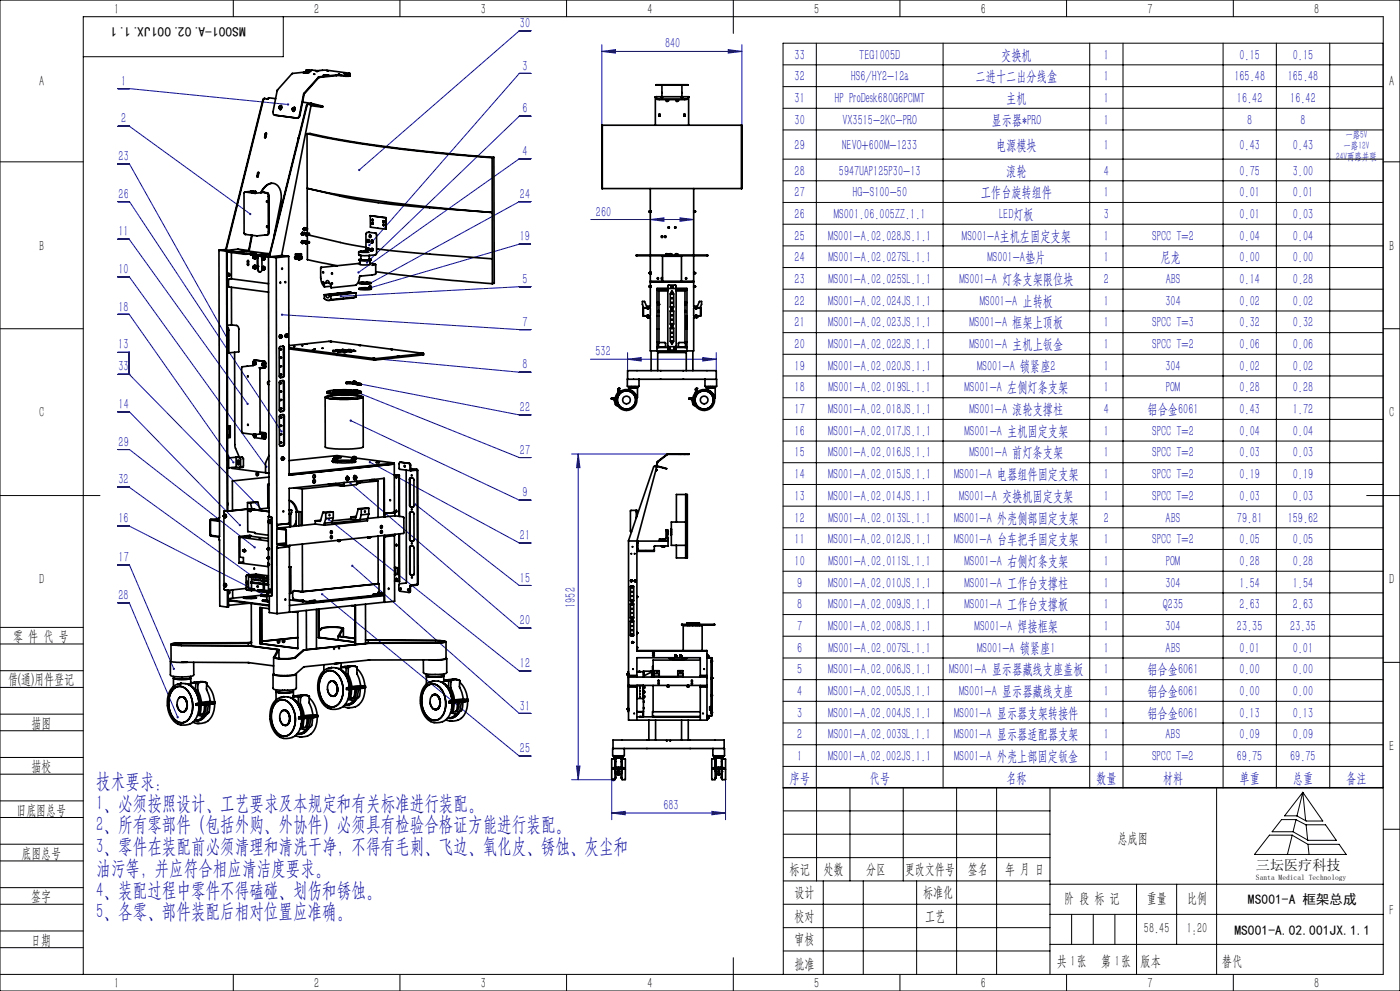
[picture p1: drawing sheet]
<svg xmlns="http://www.w3.org/2000/svg" width="420mm" height="297mm" viewBox="0 0 420 297" stroke-linecap="round" stroke-linejoin="round" font-family="sans-serif">
<defs><g id="words">
<g font-size="6.3" fill="#0000a0">
<text x="28.9" y="236.2">技术要求：</text>
<text x="28.9" y="242.7">1、必须按照设计、工艺要求及本规定和有关标准进行装配。</text>
<text x="28.9" y="249.2">2、所有零部件（包括外购、外协件）必须具有检验合格证方能进行装配。</text>
<text x="28.9" y="255.7">3、零件在装配前必须清理和清洗干净，不得有毛刺、飞边、氧化皮、锈蚀、灰尘和</text>
<text x="28.9" y="262.2">油污等，并应符合相应清洁度要求。</text>
<text x="28.9" y="268.7">4、装配过程中零件不得磕碰、划伤和锈蚀。</text>
<text x="28.9" y="275.2">5、各零、部件装配后相对位置应准确。</text>
</g>
<g font-size="4.4">
<text x="34.2" y="4.2">1</text>
<text x="94.2" y="4.2">2</text>
<text x="144.2" y="4.2">3</text>
<text x="194.2" y="4.2">4</text>
<text x="244.2" y="4.2">5</text>
<text x="294.2" y="4.2">6</text>
<text x="344.2" y="4.2">7</text>
<text x="394.2" y="4.2">8</text>
<text x="11.7" y="25.9">A</text>
<text x="416.7" y="25.9">A</text>
<text x="11.7" y="75.1">B</text>
<text x="416.7" y="75.1">B</text>
<text x="11.7" y="125.1">C</text>
<text x="416.7" y="125.1">C</text>
<text x="11.7" y="175.1">D</text>
<text x="416.7" y="175.1">D</text>
<text x="4" y="192">零 件 代 号</text>
<text x="2.4" y="205.1">借(通)用件登记</text>
<text x="9.5" y="218">描图</text>
<text x="416.7" y="225.1">E</text>
<text x="9.4" y="231.1">描校</text>
<text x="4.9" y="244.1">旧底图总号</text>
<text x="6.4" y="257.1">底图总号</text>
<text x="335.2" y="252.6">总成图</text>
<text x="236.9" y="261.9">标记</text>
<text x="247.1" y="261.9">处数</text>
<text x="259.9" y="261.9">分区</text>
<text x="271.5" y="261.9">更改文件号</text>
<text x="290.4" y="261.9">签名</text>
<text x="301.5" y="261.9">年 月 日</text>
<text x="238.3" y="268.9">设计</text>
<text x="276.9" y="268.9">标准化</text>
<text x="9.3" y="270.1">签字</text>
<text x="238.3" y="276">校对</text>
<text x="277.6" y="276">工艺</text>
<text x="319.3" y="270.7">阶 段 标 记</text>
<text x="344" y="270.7">重量</text>
<text x="356.1" y="270.7">比例</text>
<text x="416.8" y="274.4">F</text>
<text x="343.2" y="279.7">58.45</text>
<text x="356" y="279.7">1:20</text>
<text x="9.4" y="283.2">日期</text>
<text x="238.4" y="283">审核</text>
<text x="238.3" y="290.4">批准</text>
<text x="317.1" y="289.4">共 张</text>
<text x="321.1" y="289.4">1</text>
<text x="330.3" y="289.4">第 张</text>
<text x="334.5" y="289.4">1</text>
<text x="342.1" y="289.4">版本</text>
<text x="34.2" y="296.2">1</text>
<text x="94.2" y="296.2">2</text>
<text x="144.2" y="296.2">3</text>
<text x="194.2" y="296.2">4</text>
<text x="244.2" y="296.2">5</text>
<text x="294.2" y="296.2">6</text>
<text x="344.2" y="296.2">7</text>
<text x="394.2" y="296.2">8</text>
</g>
<g font-size="4.4" fill="#0000a0">
<text x="156" y="8.4">30</text>
<text x="199.5" y="14.5">840</text>
<text x="238.4" y="17.9">33</text>
<text x="257.8" y="17.9">TEG1005D</text>
<text x="300.3" y="17.9">交换机</text>
<text x="331.2" y="17.9">1</text>
<text x="371.9" y="17.9">0.15</text>
<text x="387.9" y="17.9">0.15</text>
<text x="156.8" y="21.2">3</text>
<text x="36.4" y="25.7">1</text>
<text x="238.4" y="24.4">32</text>
<text x="255.2" y="24.4">HS6/HY2-12a</text>
<text x="292.7" y="24.4">二进十二出分线盒</text>
<text x="331.2" y="24.4">1</text>
<text x="370.3" y="24.4">165.48</text>
<text x="386.3" y="24.4">165.48</text>
<text x="156.8" y="34">6</text>
<text x="238.4" y="30.9">31</text>
<text x="250.4" y="30.9">HP ProDesk680G6PCIMT</text>
<text x="301.9" y="30.9">主机</text>
<text x="331.2" y="30.9">1</text>
<text x="371.1" y="30.9">16.42</text>
<text x="387.1" y="30.9">16.42</text>
<text x="36.4" y="37">2</text>
<text x="238.4" y="37.4">30</text>
<text x="252.8" y="37.4">VX3515-2KC-PRO</text>
<text x="297.4" y="37.4">显示器*PRO</text>
<text x="331.2" y="37.4">1</text>
<text x="374.2" y="37.4">8</text>
<text x="390.2" y="37.4">8</text>
<text x="156.8" y="46.8">4</text>
<text x="238.4" y="45">29</text>
<text x="252.7" y="45">NEVO+600M-1233</text>
<text x="298.8" y="45">电源模块</text>
<text x="331.2" y="45">1</text>
<text x="371.9" y="45">0.43</text>
<text x="387.9" y="45">0.43</text>
<text x="35.6" y="48.3">23</text>
<text x="238.4" y="52.6">28</text>
<text x="251.7" y="52.6">5947UAP125P30-13</text>
<text x="301.9" y="52.6">滚轮</text>
<text x="331.2" y="52.6">4</text>
<text x="371.9" y="52.6">0.75</text>
<text x="387.9" y="52.6">3.00</text>
<text x="35.6" y="59.6">26</text>
<text x="156" y="59.6">24</text>
<text x="238.4" y="59.1">27</text>
<text x="255.7" y="59.1">HG-S100-50</text>
<text x="294.2" y="59.1">工作台旋转组件</text>
<text x="331.2" y="59.1">1</text>
<text x="371.9" y="59.1">0.01</text>
<text x="387.9" y="59.1">0.01</text>
<text x="178.8" y="64.9">260</text>
<text x="238.4" y="65.6">26</text>
<text x="250.2" y="65.6">MS001.06.005ZZ.1.1</text>
<text x="299.7" y="65.6">LED灯板</text>
<text x="331.2" y="65.6">3</text>
<text x="371.9" y="65.6">0.01</text>
<text x="387.9" y="65.6">0.03</text>
<text x="35.5" y="70.9">11</text>
<text x="155.9" y="72.3">19</text>
<text x="238.4" y="72.1">25</text>
<text x="248.5" y="72.1">MS001-A.02.028JS.1.1</text>
<text x="288.6" y="72.1">MS001-A主机左固定支架</text>
<text x="331.2" y="72.1">1</text>
<text x="345.7" y="72.1">SPCC T=2</text>
<text x="371.9" y="72.1">0.04</text>
<text x="387.9" y="72.1">0.04</text>
<text x="35.5" y="82.1">10</text>
<text x="238.4" y="78.6">24</text>
<text x="248.5" y="78.6">MS001-A.02.027SL.1.1</text>
<text x="296.2" y="78.6">MS001-A垫片</text>
<text x="331.2" y="78.6">1</text>
<text x="348.1" y="78.6">尼龙</text>
<text x="371.9" y="78.6">0.00</text>
<text x="387.9" y="78.6">0.00</text>
<text x="156.8" y="85.1">5</text>
<text x="238.4" y="85.1">23</text>
<text x="248.5" y="85.1">MS001-A.02.025SL.1.1</text>
<text x="287.8" y="85.1">MS001-A 灯条支架限位块</text>
<text x="331.2" y="85.1">2</text>
<text x="349.7" y="85.1">ABS</text>
<text x="371.9" y="85.1">0.14</text>
<text x="387.9" y="85.1">0.28</text>
<text x="35.5" y="93.4">18</text>
<text x="238.4" y="91.6">22</text>
<text x="248.5" y="91.6">MS001-A.02.024JS.1.1</text>
<text x="293.9" y="91.6">MS001-A 止转板</text>
<text x="331.2" y="91.6">1</text>
<text x="349.6" y="91.6">304</text>
<text x="371.9" y="91.6">0.02</text>
<text x="387.9" y="91.6">0.02</text>
<text x="156.8" y="97.9">7</text>
<text x="238.4" y="98.1">21</text>
<text x="248.5" y="98.1">MS001-A.02.023JS.1.1</text>
<text x="290.9" y="98.1">MS001-A 框架上顶板</text>
<text x="331.2" y="98.1">1</text>
<text x="345.7" y="98.1">SPCC T=3</text>
<text x="371.9" y="98.1">0.32</text>
<text x="387.9" y="98.1">0.32</text>
<text x="35.5" y="104.7">13</text>
<text x="178.7" y="106.8">532</text>
<text x="238.4" y="104.6">20</text>
<text x="248.5" y="104.6">MS001-A.02.022JS.1.1</text>
<text x="290.9" y="104.6">MS001-A 主机上钣金</text>
<text x="331.2" y="104.6">1</text>
<text x="345.7" y="104.6">SPCC T=2</text>
<text x="371.9" y="104.6">0.06</text>
<text x="387.9" y="104.6">0.06</text>
<text x="35.6" y="111.3">33</text>
<text x="156.8" y="110.7">8</text>
<text x="238.4" y="111.1">19</text>
<text x="248.5" y="111.1">MS001-A.02.020JS.1.1</text>
<text x="293.2" y="111.1">MS001-A 锁紧座2</text>
<text x="331.2" y="111.1">1</text>
<text x="349.6" y="111.1">304</text>
<text x="371.9" y="111.1">0.02</text>
<text x="387.9" y="111.1">0.02</text>
<text x="238.4" y="117.6">18</text>
<text x="248.5" y="117.6">MS001-A.02.019SL.1.1</text>
<text x="289.3" y="117.6">MS001-A 左侧灯条支架</text>
<text x="331.2" y="117.6">1</text>
<text x="349.7" y="117.6">POM</text>
<text x="371.9" y="117.6">0.28</text>
<text x="387.9" y="117.6">0.28</text>
<text x="35.6" y="122.6">14</text>
<text x="156" y="123.5">22</text>
<text x="238.4" y="124.1">17</text>
<text x="248.5" y="124.1">MS001-A.02.018JS.1.1</text>
<text x="290.9" y="124.1">MS001-A 滚轮支撑柱</text>
<text x="331.2" y="124.1">4</text>
<text x="344.3" y="124.1">铝合金6061</text>
<text x="371.9" y="124.1">0.43</text>
<text x="387.9" y="124.1">1.72</text>
<text x="238.4" y="130.6">16</text>
<text x="248.5" y="130.6">MS001-A.02.017JS.1.1</text>
<text x="289.3" y="130.6">MS001-A 主机固定支架</text>
<text x="331.2" y="130.6">1</text>
<text x="345.7" y="130.6">SPCC T=2</text>
<text x="371.8" y="130.6">0.04</text>
<text x="387.8" y="130.6">0.04</text>
<text x="35.6" y="133.9">29</text>
<text x="156" y="136.3">27</text>
<text x="238.4" y="137.1">15</text>
<text x="248.5" y="137.1">MS001-A.02.016JS.1.1</text>
<text x="290.8" y="137.1">MS001-A 前灯条支架</text>
<text x="331.1" y="137.1">1</text>
<text x="345.7" y="137.1">SPCC T=2</text>
<text x="371.8" y="137.1">0.03</text>
<text x="387.8" y="137.1">0.03</text>
<text x="238.4" y="143.6">14</text>
<text x="248.5" y="143.6">MS001-A.02.015JS.1.1</text>
<text x="286.3" y="143.6">MS001-A 电器组件固定支架</text>
<text x="331.1" y="143.6">1</text>
<text x="345.7" y="143.6">SPCC T=2</text>
<text x="371.8" y="143.6">0.19</text>
<text x="387.8" y="143.6">0.19</text>
<text x="35.5" y="145.2">32</text>
<text x="156.8" y="149">9</text>
<text x="238.4" y="150.1">13</text>
<text x="248.4" y="150.1">MS001-A.02.014JS.1.1</text>
<text x="287.8" y="150.1">MS001-A 交换机固定支架</text>
<text x="331.1" y="150.1">1</text>
<text x="345.7" y="150.1">SPCC T=2</text>
<text x="371.8" y="150.1">0.03</text>
<text x="387.8" y="150.1">0.03</text>
<text x="35.5" y="156.8">16</text>
<text x="156" y="161.9">21</text>
<text x="238.4" y="156.6">12</text>
<text x="248.5" y="156.6">MS001-A.02.013SL.1.1</text>
<text x="286.3" y="156.6">MS001-A 外壳侧部固定支架</text>
<text x="331.1" y="156.6">2</text>
<text x="349.7" y="156.6">ABS</text>
<text x="371.1" y="156.6">79.81</text>
<text x="386.3" y="156.6">159.62</text>
<text x="238.4" y="163.1">11</text>
<text x="248.5" y="163.1">MS001-A.02.012JS.1.1</text>
<text x="286.3" y="163.1">MS001-A 台车把手固定支架</text>
<text x="331.1" y="163.1">1</text>
<text x="345.7" y="163.1">SPCC T=2</text>
<text x="371.8" y="163.1">0.05</text>
<text x="387.8" y="163.1">0.05</text>
<text x="35.6" y="168.5">17</text>
<text x="238.4" y="169.6">10</text>
<text x="248.5" y="169.6">MS001-A.02.011SL.1.1</text>
<text x="289.3" y="169.6">MS001-A 右侧灯条支架</text>
<text x="331.1" y="169.6">1</text>
<text x="349.7" y="169.6">POM</text>
<text x="371.8" y="169.6">0.28</text>
<text x="387.8" y="169.6">0.28</text>
<text x="35.5" y="179.8">28</text>
<text x="156" y="174.6">15</text>
<text x="239.1" y="176.1">9</text>
<text x="248.5" y="176.1">MS001-A.02.010JS.1.1</text>
<text x="289.3" y="176.1">MS001-A 工作台支撑柱</text>
<text x="331.1" y="176.1">1</text>
<text x="349.6" y="176.1">304</text>
<text x="371.8" y="176.1">1.54</text>
<text x="387.8" y="176.1">1.54</text>
<text x="172.6" y="182.2" transform="rotate(-90 172.6 182.2)">1952</text>
<text x="239.1" y="182.6">8</text>
<text x="248.5" y="182.6">MS001-A.02.009JS.1.1</text>
<text x="289.3" y="182.6">MS001-A 工作台支撑板</text>
<text x="331.1" y="182.6">1</text>
<text x="348.8" y="182.6">Q235</text>
<text x="371.8" y="182.6">2.63</text>
<text x="387.8" y="182.6">2.63</text>
<text x="156" y="187.4">20</text>
<text x="239.1" y="189.1">7</text>
<text x="248.5" y="189.1">MS001-A.02.008JS.1.1</text>
<text x="292.4" y="189.1">MS001-A 焊接框架</text>
<text x="331.1" y="189.1">1</text>
<text x="349.6" y="189.1">304</text>
<text x="371.1" y="189.1">23.35</text>
<text x="387.1" y="189.1">23.35</text>
<text x="239.1" y="195.6">6</text>
<text x="248.5" y="195.6">MS001-A.02.007SL.1.1</text>
<text x="293.1" y="195.6">MS001-A 锁紧座1</text>
<text x="331.1" y="195.6">1</text>
<text x="349.7" y="195.6">ABS</text>
<text x="371.8" y="195.6">0.01</text>
<text x="387.8" y="195.6">0.01</text>
<text x="156" y="200.2">12</text>
<text x="239.1" y="202.1">5</text>
<text x="248.4" y="202.1">MS001-A.02.006JS.1.1</text>
<text x="284.7" y="202.1">MS001-A 显示器藏线支座盖板</text>
<text x="331.1" y="202.1">1</text>
<text x="344.2" y="202.1">铝合金6061</text>
<text x="371.8" y="202.1">0.00</text>
<text x="387.8" y="202.1">0.00</text>
<text x="239.1" y="208.6">4</text>
<text x="248.4" y="208.6">MS001-A.02.005JS.1.1</text>
<text x="287.8" y="208.6">MS001-A 显示器藏线支座</text>
<text x="331.1" y="208.6">1</text>
<text x="344.2" y="208.6">铝合金6061</text>
<text x="371.8" y="208.6">0.00</text>
<text x="387.8" y="208.6">0.00</text>
<text x="156" y="213">31</text>
<text x="239.1" y="215.1">3</text>
<text x="248.4" y="215.1">MS001-A.02.004JS.1.1</text>
<text x="286.2" y="215.1">MS001-A 显示器支架转接件</text>
<text x="331.1" y="215.1">1</text>
<text x="344.2" y="215.1">铝合金6061</text>
<text x="371.8" y="215.1">0.13</text>
<text x="387.8" y="215.1">0.13</text>
<text x="239.1" y="221.6">2</text>
<text x="248.5" y="221.6">MS001-A.02.003SL.1.1</text>
<text x="286.2" y="221.6">MS001-A 显示器适配器支架</text>
<text x="331.1" y="221.6">1</text>
<text x="349.7" y="221.6">ABS</text>
<text x="371.8" y="221.6">0.09</text>
<text x="387.8" y="221.6">0.09</text>
<text x="156" y="225.8">25</text>
<text x="239.1" y="228.1">1</text>
<text x="248.4" y="228.1">MS001-A.02.002JS.1.1</text>
<text x="286.2" y="228.1">MS001-A 外壳上部固定钣金</text>
<text x="331.1" y="228.1">1</text>
<text x="345.6" y="228.1">SPCC T=2</text>
<text x="371" y="228.1">69.75</text>
<text x="387" y="228.1">69.75</text>
<text x="236.9" y="234.6">序号</text>
<text x="260.9" y="234.6">代号</text>
<text x="301.9" y="234.6">名称</text>
<text x="328.9" y="234.6">数量</text>
<text x="348.9" y="234.6">材料</text>
<text x="371.9" y="234.6">单重</text>
<text x="387.9" y="234.6">总重</text>
<text x="403.9" y="234.6">备注</text>
<text x="199" y="242.8">683</text>
</g>
<text font-size="4.4" fill="#010000" x="366.6" y="289.4">替代</text>
<text font-size="4.2" x="376.8" y="260.7">三坛医疗科技</text>
<text font-size="4.1" fill="#010000" x="73.7" y="8" transform="rotate(-180 73.7 8)">MS001-A.02.001JX.1.1</text>
<g font-size="4.1">
<text x="374.4" y="271">MS001-A 框架总成</text>
<text x="370.3" y="280.1">MS001-A.02.001JX.1.1</text>
</g>
<g font-size="3.2" fill="#0000a0">
<text x="403.6" y="41.5">一路5V</text>
<text x="400.8" y="47.8">24V两路并联</text>
<text x="403.1" y="44.6">一路12V</text>
</g>
<text font-size="2.3" x="376.8" y="263.6">Santa Medical Technology</text>
</g></defs>
<g fill="none" stroke="#0000a0" stroke-width=".3">
<path d="M159.2 9.2h-3.4l-48 41.7M180.6 15.4l4-.5v1zM180.6 13.4v24.1M180.6 15.4h42M218.5 14.9l4.1 .5-4.1 .5zM222.6 13.4v24.1M35.4 26.6h3.4l47.6 4.7M35.4 37.8h3.4l36.3 26.3M159.2 22h-3.4l-45 51.5M159.2 34.8h-3.4l-45.7 43.9M35.4 49.1h3.4l29.6 52.7M159.2 47.6h-3.4l-48.3 34.1"/>
<path d="M35.3 71.7h3.5l35.5 49.3M35.4 60.4h3.4l45.7 68.9M159.2 73.2h-3.5l-45.4 13.3M159.2 60.4h-3.4l-44.8 24.5M177.2 65.8h30.9M195.1 65.8l4.1-.5v1zM204 65.3l4.1 .5-4.1 .5zM35.3 94.2h3.5l31.2 44.3M35.3 82.9h3.5l41.1 57M84.6 94.3l71.2 4.5h3.4M159.2 85.9h-3.4l-53.5 2.9M35.3 105.6h3.4v6.7"/>
<path d="M35.4 112.2h3.4M38.8 112.2h.1M38.8 105.5v6.7M38.8 112.2l40.1 40.9M101.1 106.4l54.7 5.1h3.4M107.1 114.9l48.7 9.5h3.4M107.4 117.6l48.4 19.5h3.4M177.1 107.7h37.8M188.3 107.7l4.1-.5v1zM188.3 105.7v5.4M210.8 107.2l4.1 .5-4.1 .5zM214.9 105.7v5.4"/>
<path d="M35.4 134.7h3.4l37.6 29.3M35.4 123.4h3.4l33.2 34M105.2 126l50.6 23.9h3.4M110.9 138.5l44.9 24.2h3.4M171.5 136.1h28.8M173.5 136.1v97.6M173.5 136.1l.5 4.1h-1zM35.3 146h3.5l38.5 27.8M35.3 157.7h3.5l40.8 20.7M98.7 155.7l57.1 45.4h3.4M105.1 144.8l50.7 43.4h3.4M124.6 151.2l31.2 24.3h3.4"/>
<path d="M35.4 169.3h3.4l13.3 31.1M96.6 178.1l59.2 48.5h3.4M105.7 169.6l50.1 44.2h3.4M35.3 180.6h3.5l14.5 34.3M171.5 233.7h13M173 229.6h1l-.5 4.1zM183.5 233.6v12.1M183.7 233.3l.7 .7M184 233.2v1M184.4 233.3l-.7 .7M217.7 233.3v12.4M183.5 243.7l4.1-.5v1z"/>
<path d="M183.5 243.7h34.2M213.6 243.2l4.1 .5-4.1 .5z"/>
</g>
<g fill="none" stroke="#000" stroke-width=".3">
<path d="M0 0h420v297h-420zM70 0v5M85 5v12h-60M120 0v5M170 0v5M220 0v10M234.9 19.4h180M234.9 12.9h180v223.3h-180zM244.9 12.9v223.3M270 0v5M282.9 12.9v223.3M320 0v5"/>
<path d="M326.9 12.9v223.3M336.9 12.9v223.3M366.9 12.9v223.3M370 0v5M382.9 12.9v223.3M398.9 12.9v223.3M234.9 26h180M234.9 32.5h180M234.9 38.9h180M0 48.5h25M234.9 47.7h180M234.9 54.2h180"/>
<path d="M415 48.5h5M234.9 60.7h180M234.9 67.2h180M234.9 73.7h180M0 98.5h25M234.9 80.2h180M234.9 86.7h180M234.9 93.2h180M234.9 99.7h180M415 98.5h5M234.9 106.2h180M234.9 112.7h180"/>
<path d="M234.9 119.2h180M234.9 125.7h180M234.9 132.2h180M234.9 138.7h180M0 148.5h30M234.9 145.2h180M234.9 151.7h180M234.9 158.2h180M410 148.5h10M234.9 164.7h180M234.9 171.2h180M234.9 177.7h180"/>
<path d="M0 193h25M0 188h25M234.9 184.2h180M234.9 190.7h180M234.9 197.2h180M415 198.5h5M0 206h25M0 201h25M0 219h25M0 214h25M234.9 203.7h180M234.9 210.2h180"/>
<path d="M234.9 216.7h180M0 232h25M0 227h25M234.9 223.2h180M234.9 229.7h180M245 236v28M255 236v28M271 236v28M287 236v56M299 236v56M315 236v56M365 236v56"/>
<path d="M390.8 237.5l6 8.6h-4.9l-2.9-1.6h-3.6zM390.8 237.5l-1.7 7M390.8 237.5l.9 8.5M415 236h-180v56M0 245h25M0 240h25M0 258h25M0 253h25M235 243h80M235 250h80M235 257h80M380.8 250.3h6.8l4.8 2.7h9.3l2.2 3.1h-27.6z"/>
<path d="M384.5 245.6h4.3l3 1.6h5.9l3.2 4.6h-8.5l-4.5-2.5h-6.3zM387.7 250.3l-1.5 5.8M388.8 245.7l-.9 3.6M391.8 247.2l.5 4.5M392.4 253l.3 3.1M415 248.5h5M0 271h25M0 266h25M0 279h25M235 271h80M235 264h80M235 278h80"/>
<path d="M247 264v28M259 264v28M275 264v28M315 274h100M315 265h100M321.5 274v9M328 274v9M334.5 274v9M341 265v27M353 265v18M0 292h415v-287h-390v287M0 284h25"/>
<path d="M70 292v5M120 292v5M170 292v5M220 287v10M235 285h80M270 292v5M315 283h100M320 292v5M370 292v5"/>
</g>
<g fill="#0000a0">
<path d="M86.1 31.1l.1 .5h.4l.1-.2-.3-.1 .3 .1v-.3zM107.5 50.8v.3l.3-.2-.3 .2a.34 .34 0 0 0 .5 .1 .34 .34 0 0 0 0-.5 .34 .34 0 0 0-.5 .1zM110.6 73.2l-.1 .4 .1 .1 .2-.2-.2 .2a.34 .34 0 0 0 .4 0 .34 .34 0 0 0 0-.4 .34 .34 0 0 0-.4-.1zM109.9 78.4v.5l.2-.2-.2 .2a.35 .35 0 0 0 .4 0 .35 .35 0 0 0 .1-.4 .35 .35 0 0 0-.5-.1zM110.1 86.2l-.1 .3h.3h-.3a.35 .35 0 0 0 .5 .3 .35 .35 0 0 0 .1-.6 .35 .35 0 0 0-.5 0zM107.3 81.4l-.1 .4 .3-.1-.2 .1a.34 .34 0 0 0 .5 .1 .34 .34 0 0 0 0-.5 .34 .34 0 0 0-.5 0zM100.9 106.1l-.2 .3h.4h-.4a.34 .34 0 0 0 .4 .4 .34 .34 0 0 0 .3-.5 .34 .34 0 0 0-.5-.2zM110.8 138.2l-.1 .2 .2 .1-.2-.1a.34 .34 0 0 0 .3 .4 .34 .34 0 0 0 .3-.4 .34 .34 0 0 0-.5-.2zM105 144.6l.1 .2-.2-.2a.34 .34 0 0 0 .2 .6 .34 .34 0 0 0 .4-.4 .34 .34 0 0 0-.5-.2zM96.4 177.9a.34 .34 0 0 0 .2 .5 .34 .34 0 0 0 .4-.4 .34 .34 0 0 0-.6-.2l.2 .3zM51.9 200.3v.4l.4 .1-.2-.4 .2 .4 .1-.1v-.5zM77 173.6v.5h.6l-.3-.3 .3 .3-.1-.5zM76.2 163.8v.5l.5-.1-.3-.2 .3 .2-.1-.5zM105.5 169.3l.2 .3-.3-.2a.34 .34 0 0 0 .2 .5 .34 .34 0 0 0 .4-.4 .34 .34 0 0 0-.5-.2zM98.4 155.5a.34 .34 0 0 0 .2 .5 .34 .34 0 0 0 .4-.4 .34 .34 0 0 0-.5-.2l.2 .3zM69.7 138.4l.1 .4h.4l-.2-.3 .3 .2-.1-.4zM74 120.9l.1 .4h.4l-.2-.3 .2 .2v-.4zM68.1 101.6v.4l.5 .1-.2-.3 .2 .3 .1-.4-.2-.2zM74.9 63.8l-.1 .5 .5 .1-.2-.3 .2 .2 .1-.3zM102 88.6v.2h.3h-.3a.34 .34 0 0 0 .4 .3 .34 .34 0 0 0 .2-.5 .34 .34 0 0 0-.6 0zM106.9 114.7l-.1 .1 .3 .1-.3-.1a.33 .33 0 0 0 .4 .4 .33 .33 0 0 0 .2-.5 .33 .33 0 0 0-.5 0zM78.6 152.9l.1 .5 .4-.1-.2-.2 .3 .2-.1-.5zM84.3 94.1v.2h.3h-.3a.35 .35 0 0 0 .5 .3 .35 .35 0 0 0 .1-.6 .35 .35 0 0 0-.6 .1zM105 125.8l.2 .2-.3-.1a.34 .34 0 0 0 .4 .5 .34 .34 0 0 0 .2-.6 .34 .34 0 0 0-.5 0zM84.2 129v.5l.4 .1-.1-.3 .1 .3 .1-.6zM71.8 157.1l-.1 .4 .5 .1-.2-.2 .2 .2 .1-.4zM124.3 151a.36 .36 0 0 0 0 .6 .36 .36 0 0 0 .6-.3 .36 .36 0 0 0-.5-.4l.2 .3zM79.7 139.6v.6h.4l-.2-.3 .2 .3 .1-.6zM53.1 214.7v.5l.3 .1-.1-.4 .2 .3 .1-.5zM107.1 117.4l.3 .2-.3-.1a.34 .34 0 0 0 .3 .4 .34 .34 0 0 0 .3-.5 .34 .34 0 0 0-.6 0zM110.7 84.7v.4l.3-.2-.3 .2a.34 .34 0 0 0 .4 .1 .34 .34 0 0 0 .1-.5 .34 .34 0 0 0-.5 0zM79.3 178.2v.4h.5l-.2-.2 .2 .2-.1-.5z"/>
<path d="M173 229.6h1l-.5 4.1zM173.5 136.1l.5 4.1h-1z"/>
<path d="M210.8 107.2l4.1 .5-4.1 .5zM188.3 107.7l4.1-.5v1z"/>
<path d="M195.1 65.8l4.1-.5v1zM204 65.3l4.1 .5-4.1 .5zM183.5 243.7l4.1-.5v1zM213.6 243.2l4.1 .5-4.1 .5z"/>
<path d="M180.6 15.4l4-.5v1zM218.5 14.9l4.1 .5-4.1 .5z"/>
</g>
<g fill="none" stroke="#000" stroke-width=".5">
<path d="M79.4 29.5l-.4 .1-.1 .3-11.2 45.1M79.7 39.9l.2 .2-.4 1.2zM79.9 39.9l-.3 1.4M82.7 29.6l-2.2-.3-.1 .4-1.1-.2-.3 .4-11.2 45.2M83.7 32.1l.2 .5M83.7 32.2h.1M83.7 32.1h.1M83.7 32.1v.1M83.7 32.2h.3M83.7 32.2l.2 .2M83.7 32.2h.2M83.8 32.1h.2"/>
<path d="M83.8 32.1l-.1 .1M83.8 32.1l.2 .1M83.8 31.9h.1M83.8 31.9v.2M83.8 31.9l.1 .1M83.9 32.3v.1M83.9 32.4h.1M83.9 32.3l-.1 .1M83.9 32.2h.1M83.9 32.1h.1M83.9 32.2v.1M83.9 32.1l.1 .1"/>
<path d="M83.9 32.6l.2 .1M83.9 31.9v.2M83.9 32h.1M83.9 32.6h.1M84 32.2h.1M84 32.1h.1M84 32.1v.1M84.1 31.8l-.4 .3M84.1 31.8h.1M84.1 31.8l.2 .5-.3 .3M84.1 31.8l.2-.2 .2 .3M84.1 32.7v.2"/>
<path d="M84.3 32l-.1 .5M84.3 32.2l-.1 .3M84.4 31.6l.1 .7M84.5 31.9h-.1M84.5 32.3l-.4 .4M84.5 32.3l-.4 .6-.1-.3M87.6 22l5.7-.6-1.5-.3 .3-.1 2.8 .2 2.9-.2 7 .9 .2 .1-1.5 .3 1.6 .2h-4.2l-5.3 .6-4.5 5-1.3 6.6-.3 .4-.5 .3-6.6-.9a.79 .79 0 0 1-.5-1.1l1.3-6.4zM87.7 32.6h.1M87.7 32.6l.2 .1M87.7 32.6h.2M87.7 32.7l.1 .2M87.8 32.5l-.1 .1"/>
<path d="M87.8 32.6l-.1 .1M87.8 32.6l.1 .1M87.8 32.8v.1M87.8 32.5h.1M87.8 32.9h.1M87.8 32.7v.2M87.8 32.7l.1 .1M87.8 32.6h.1M87.9 33.1l.2 .1M87.9 32.5l-.1 .1M87.9 32.5h.1M87.9 33.1h.1"/>
<path d="M87.9 33.1l.2 .3 .2-.2M87.9 32.6v.2M87.9 32.6h.1M87.9 32.7h-.1M88.1 32.3h.1zM88.1 33.2v.2M88.1 32.3l-.5 .3 .3 .5M88.1 32.3l.2-.2 .1 .3M88.1 32.3h.1M88.1 32.3l.2 .4-.4 .4M88.3 32.3l.2 .5M88.3 32.5l-.1 .5"/>
<path d="M88.3 33.1v.1M88.3 32.8l-.1 .2M88.4 32.2l-.2 .1M88.4 32.4h.1M88.5 32.8l-.4 .4M88.5 32.8l-.3 .4M90.8 30.6l2.5 .4M90.9 21.8h1.8zM91.5 21.9h.6M91.8 21.1l.1 .2 1 .1M92.2 21h.5zM92.5 31.2l-.5 .4-11.2 45.2"/>
<path d="M93.2 31.4l.1-.3 3.5 1-3.5-.4M93.2 31.4l-.7-.2-.4 .3-11.2 45.3M93.2 31.4l-8.7 45.1M93.4 31l-.3 .4M93.4 31l3.2 .7 .2 .2v.2M94.1 22.2l.4 .1zM94.9 21.4h.4zM97 22.5l1.7 .1zM97.6 22.7h.5M98.1 21.2h.4zM101.5 22.2l.4 .1zM103.1 21.9h.3z"/>
<path d="M104.2 22.6h.4zM105 22v.2l-1 .2M105.1 22.5a1.16 1.16 0 0 1-1.5 .4l-2.4-.3-5.6 .6-4.3 4.9-1.3 6.6-.6 .7-7.1-.9M180.7 37.5h41.7M180.7 37.5v19M196.6 29.2h.1M196.7 29.2h.1M196.7 29v.2M196.8 29.5l.6 .2h8.4l.6-.2M196.8 29v.6l.6 .2h8.4l.6-.2v-.6M196.8 29h.1M197.7 34.7h.3"/>
<path d="M197.7 34.7l.1-.6 .2 .6M198.5 29.2l.2 .1zM198.5 29.3h.2M198.6 25.4l-1.8 .1h7.8M198.6 25.4h6M198.6 27.7v.1M198.6 25.4v3.6M199.9 30.2h.1M199.9 30.2l.2-.2 .2 .2M200 30.2h.1M200.2 30.2h.1M200.3 30.2h.1"/>
<path d="M202.9 30.2h.1M202.9 30.2l.2-.2 .2 .2M203 30.2h.1M203.2 30.2h.1M203.3 30.2h.1M204.5 29.3h.2M204.6 25.4h1.8l-1.8 .1M204.6 25.5h.1M204.6 27.7v.1M204.6 25.4v3.6M205.2 34.7h.3M205.2 34.7l.1-.6 .2 .6"/>
<path d="M206.4 29h.1M206.4 29h-9.8v8.5M206.4 29.2h.1M206.5 29.2l.1-.2v8.5M206.6 29.2h-.2M222.4 37.5v19M73.9 57.6l2.7 .4M75.4 57.2h.4M75.7 57.3l-2.2 .2-.3 .3v12.1l.4 .3M75.7 57.3l-.6 .1M75.7 57.2h.1M75.8 57.2l.9 .1v.4l-1.1 .1"/>
<path d="M76.2 57.8v.1M76.5 58h.1M77.4 51.7l.2-.1v.3l-.4 1.2-.1-.3zM77.6 51.7l-.3 1.4M78.2 57.7a3.6 3.6 0 0 1 4.5-2.5 4.8 4.8 0 0 1 1.5 5.2l-2 10.4M79.2 57.6l-2.6 .4M79.2 57.6h.1M79.2 57.6l.8 .2M79.3 57.7a.94 .94 0 0 1 1.2 1.2v10.6a.83 .83 0 0 1-1.1 1M80 57.8l.5 .3 .3 .6v11.1a.77 .77 0 0 1-.9 .7M80 57.8h.1M81.5 54.9a4.6 4.6 0 0 0-3.1 2.8"/>
<path d="M89.6 41.2l-.2 .6M92.1 40.1l.9-.1a384.4 384.4 0 0 0 55.2 7.2M92.1 40.1a399.4 399.4 0 0 0 55.5 7.2M92.1 40.1l.1 28.3M92.2 56.4a389.2 389.2 0 0 0 55.4 7.3l-21.1-1.6-13-1.4-10.1-1.6zM147.6 47.3l.1 37.7M148.2 47.2l-.6 .1M148.2 47.2l.1 37.7-.6 .1M180.7 56.5h41.7M195.1 56.5v19.9M208.1 56.5v19.9M65.7 75l2 .2v-.2"/>
<path d="M65.7 75l.2 80.3M67.7 75l.1 .1M67.7 74.8l-2 .2M67.8 75.1l3.7-.4 3.1 .4M67.8 75.1l3.1 .4M68.1 75.5l.2 77.7M69.4 75.7v7.9M70.9 75.7l2.4 .3 2.9-.2 .8 .1-1.9 .3 2.5 .3v-.2M70.9 75.5v.2M73.5 70.2h.1M73.5 70.2l1.9 .3M74.3 78.1l.3 .2-.1 1.2-.3-.2z"/>
<path d="M74.5 78.1v1.4M74.6 75.1l-3.7 .4M74.7 75.3l-3.8 .4M74.7 75.3l5.8 .7M75.1 76.2l.1 .2 5.3 .7 .2 77.7M75.3 70.5h.1M75.5 70.5l-.9 4.6M75.6 70.5l-.9 4.8M75.9 77.1l.1 .1M75.9 77.1l.4 .1M76.1 77.4h.1M76.1 77v-.2v.6"/>
<path d="M76.1 77.2l.1 .2M76.1 80l-.2 .1M76.1 77.3h.1M76.1 76.8l.2 .3M76.1 77.1v.2M76.1 80h.1M76.1 77.3v.1M76.2 79.8l-.1 .5M76.2 79.8l-.1 .2M76.2 79.8v.1M76.3 76.6a.47 .47 0 0 0-.4 .5 .47 .47 0 0 0 .5 .4M76.3 79.6a.48 .48 0 0 0-.4 .5 .48 .48 0 0 0 .5 .4"/>
<path d="M76.3 77h-.4v.1M76.3 77v.1M76.3 77.2h.1M76.3 77h.1M76.3 79.6h.1M76.3 76.6h.1M76.3 77.1h-.2M76.3 76.6l.4 .3-.3 .6M76.3 79.6l.4 .4-.3 .5M76.3 79.6l.3-.1 .3 .6M76.3 76.1l-2.9 .1-5.4-.7 .2 77.7M76.4 77.5h.1"/>
<path d="M76.7 76.6l.2 .5M76.7 79.6l.2 .5M76.7 77l-.1-.3v.7M76.7 77.1l-.1 .3M76.9 77.1l-.3 .4M77.4 79.8h.1M77.4 79.8v.3M77.4 77.1h.1M77.4 76.7l-.2 .6v3.3a.73 .73 0 0 0 .7 1 .73 .73 0 0 0 .7-1M77.5 76.7l-.2 .7 .1 3.2a.88 .88 0 0 0 .7 .9M77.6 76.3l3.2 .5M78.4 76.8l.2 .5"/>
<path d="M78.6 77.3v.1M78.6 77.3v.2M78.6 77.5h.1M78.6 77.5h.2M78.6 77.6v2.6M78.6 77.4h.1M78.7 77.6v.1M78.7 77.7h.1M78.7 77.3h.1M78.7 77.3v.3M78.7 77.3l.1 .1M78.8 77.2v.2"/>
<path d="M78.8 77.5v.2M78.8 77.4h.1M78.8 77.3l-.1 .1M78.8 77.5h-.1M78.8 77.5h.1M78.9 77.5l-.1 .2M78.9 77.4v.1M78.9 77.5h.1M78.9 77.4h.1M78.9 77.4l-.2 .1M78.9 77.4l-.1 .1M79 79.9a.46 .46 0 0 0-.4 .5 .46 .46 0 0 0 .4 .5"/>
<path d="M79 76.9a.48 .48 0 0 0-.5 .5 .48 .48 0 0 0 .5 .5M79 79.9l.3 .4-.2 .6M79 76.9l.3 .4-.2 .6M79 79.9h.3l.2 .5M79 76.9h.1M79 77.9h.1M79.1 77.9h.1M79.2 77l.1 .7v-.3M79.2 77.1l.1 .3M79.3 77l.2 .4zM79.3 79.9l.2 .5M79.4 70.4l-2.2 .3-1.8-.2"/>
<path d="M79.5 77.4l-.3 .5M80.8 76.8h.1M80.9 76.8v.2M80.9 77l2 .2M80.9 76l-3.3 .3M82.9 77.2l.1 80.4 .3-.4 3.4-.3M84.5 76.5l-3.6 .5M84.5 76.5l2.1 .3M86.6 76.8l-3.7 .4M86.6 76.8l.1 65.6M88.4 77.1l.9 .1M88.4 77v.1"/>
<path d="M88.4 77h.1M88.4 77.4l.3 .3M88.4 77.3v.1M88.5 77.3h.8M88.5 77.2l.1 .1M88.5 77.3h.2M88.6 77.3h.1M88.6 77.2v.1M88.7 76.2h.4M88.7 76.8h.4M88.7 76.2v.6M88.7 76.8h.1"/>
<path d="M88.7 77.3h.1M88.7 77h-.3M88.7 77.7h.1M88.7 77.3h.5M88.7 76.1v.1M88.7 76.8v.3M88.7 77.2v.1M88.7 76.1h.4zM88.9 77.7h.1M89.1 76.8h.1M89.1 77h.3M89.1 76.2h.1"/>
<path d="M89.1 76.1v.1M89.1 76.8v.3M89.1 76.2v.6M89.2 77h.1M89.3 77.1h.1M89.3 77.4l.3 .4M89.3 77.3h.8M89.3 77.3l.1 .1M89.3 77.3h-.6M89.3 77.1v.1M89.3 77.6l-.6 .1M89.4 77.1h-.1"/>
<path d="M89.4 77.1h.2M89.4 77h.1M89.4 77.4h.7M89.4 77.4h.1M89.4 77v.1M89.5 76.3h.5M89.5 76.9h.5M89.5 77.4h.1M89.5 76.3v.6M89.5 77.3v.1M89.5 76.9h.1M89.5 77.8h.2"/>
<path d="M89.5 77.8h.1M89.6 76.9l.3 .1M89.6 77.4h.5M89.6 77.4h.1M89.6 76.2l-.1 .1M89.6 76.9v.3M89.6 77.3v.1M89.6 76.2h.4zM89.7 77.8h.1M89.9 76.1h.5M89.9 76.1v.1M90 77.1h.3"/>
<path d="M90 76.9l-.1 .1M90 76.1h.4zM90 76.2v.1M90 76.9v.3M90 76.1h-.1M90 77.2h.1M90 76.8h.4M90 76.8h.3M90 76.3v.7M90.1 77.4h-.5M90.1 77.3h.4M90.1 77.3v.1"/>
<path d="M90.2 77.6h.1M90.2 77.4l-.2 .4h-.3M90.3 77.2l.3 .1M90.3 77.1l-.3 .2-.7-.1M90.3 76.8h.1M90.4 77l.3 .1-.4 .1M90.4 76.1h.1M90.4 76.8v.2M90.4 72.6l.3 .4M90.4 70.1l.3 .4M90.4 76.1v.7M90.4 76.8h.1"/>
<path d="M90.5 77h.1M90.5 70h.1M90.5 70.1v.1M90.5 72.4v.1M90.5 72.6v.1M90.5 72.5v.1M90.5 72.5h.2M90.5 70h.2M90.5 70v.1M90.5 70.2h.1M90.5 70.1h.1M90.5 72.6h.1"/>
<path d="M90.5 72.7h.1M90.5 72.6h.2M90.5 70.2h.2M90.6 77.3h.1M90.6 77.3h-.5M90.6 77.3h-.4M90.6 72.9a.37 .37 0 0 0 .4-.3 .37 .37 0 0 0-.4-.4l.5 .2-.1 .4-.3 .2M90.6 70.4l.3-.2-.3-.5a.41 .41 0 0 1 .4 .3 .41 .41 0 0 1-.3 .5M90.6 72.7h.1M90.6 70.2h.1M90.6 70.1l.1 .1M90.6 70.1h-.1"/>
<path d="M90.7 77.3l-.4 .3M90.7 72.5h.1M90.7 70h.1M90.7 72.5v.2M90.7 72.6l-.1 .1M90.7 72.6l-.2 .1M90.7 70h-.2M90.7 70.1l-.2 .1M90.7 72.7h-.1M90.7 70l-.1 .1M90.9 69.7l.2 .4-.1 .2M90.9 72.2l.2 .3-.1 .3"/>
<path d="M91 68.7a.4 .4 0 0 0 .5 .3 .4 .4 0 0 0 .3-.5 .4 .4 0 0 0-.6-.2l.3 .4-.3 .3M91.1 68.5l.2 .1M91.1 68.5h.1M91.1 68.5v.1M91.1 68.6v.1M91.1 68.7v.1M91.1 68.7h.1M91.1 68.5l.1 .1M91.2 68.8h-.1M91.2 68.8l.1 .1M91.2 68.8h.1M91.2 68.6h.1"/>
<path d="M91.2 68.7l.1 .1M91.2 68.6v.1M91.2 68.6l-.1 .1M91.2 68.7l-.1 .1M91.3 68.6h.1M91.3 68.6h-.2M91.3 68.6h-.1M91.3 68.8v.1M91.5 68.3l.2 .3-.1 .3M91.5 72.3h-.4v.4h.7M91.5 72.3h.1M91.5 72.3l.2 .1"/>
<path d="M91.7 70.3h.1M91.7 69.9l-.6-.1v.4l.6-.1M91.7 72.6h.1M91.7 72.8h.1M91.7 72.6h.2M91.7 70.2v.1M91.7 72.6v.2M91.7 70.1h.2M91.7 70.1v.1M91.8 72.8h-.1M91.8 72.8h.1M91.8 70.3v.1"/>
<path d="M91.8 70.1l.1 .1M91.8 70.1h.1M91.8 70.4h.1M91.8 72.8l-.2-.1a.39 .39 0 0 0 .5 .3 .39 .39 0 0 0 .3-.5 .39 .39 0 0 0-.6-.2l.3 .5-.3 .3M91.8 72.7l.1 .1M91.8 70.3l.1 .1M91.8 70.3h-.1M91.9 72.6h.1M91.9 70.2h.1M91.9 70.2h-.2M91.9 72.6h-.1M91.9 72.8h.1"/>
<path d="M91.9 70.3l-.1 .1M91.9 70.3h-.1M91.9 72.6l-.1 .1M91.9 70.1l-.1 .2M91.9 69.8l.2 .6-.3 .2M91.9 69.8h.1M92 69.8a.39 .39 0 0 1 .3 .4 .39 .39 0 0 1-.3 .4 .39 .39 0 0 1-.4-.3M92.1 72.4l.2 .3v5.1l8.9 1.9M92.1 69.9l.2 .3-.1 2.2M92.1 68.4h-.4v.4h.4M92.1 68.4v.4M92.2 68.8v1.1"/>
<path d="M92.3 72.5l.4-.1 .2 .4-.6 .1zM92.3 70h.5l.1 .2-.6 .2zM92.3 70.4l11.1 2.6 6.4 1.1M107.5 79l-11.2 1.1M107.5 79h.1M107.7 77.8v.2l1.6 .2 1.7-.1 .3-.3M107.8 76.5h.1M107.8 75.5l2.9 .1M107.8 76.5l2.9 .1M108 78.9l-.5 .1M108 79.2l.7 .2 2.3-.2M108 78.1v1.2"/>
<path d="M108.2 77.9l1.3 .1M108.3 77.6l-.6 .2 1.3 .2 2.3-.2-.5-.2M108.3 76.4v1.5M108.3 75.3l-.7 .2 .2 1M108.3 75.3h.1M109.3 75.2h.1M109.3 75.2l-1 .1M109.4 75.4l.3 .1zM109.5 78h.1M110.2 74.3a.41 .41 0 0 1 .5 .5 .41 .41 0 0 1-.7 .2zM110.6 71.9l.1 .6M110.6 74.4v.5"/>
<path d="M110.7 76.6h.1M110.7 72v.4M110.7 74.5v.3M110.8 76.6v1.3M110.8 77.9l-1.3 .1M110.8 77.6h.1M111 78.9l1.7 .4v2.8l-1 .3M111 78.1v1.2M111.1 64.7l4.8 .6M111.1 64.7l4.7 .6M111.1 64.7v3.4l4.7 .6M111.2 70.6l.1 .4"/>
<path d="M111.4 74.5a.4 .4 0 0 1 .5 .2 .4 .4 0 0 1-.3 .5l-.2 .1a.39 .39 0 0 1-.3-.4 .39 .39 0 0 1 .3-.4zM111.7 65.9l.1 .3M111.7 65.9l.1-.1 .1 .2M111.7 65.9l.1 .2 .1-.1M111.8 65.7l-.1 .2M111.8 66.7l-.1 .3 .1 .2M111.8 72l.1 .7M111.8 74.5v.6M111.9 72.2v.3M111.9 74.6v.4M111.9 66.9l-.1-.1-.1 .2 .1 .1 .1-.1M112.5 79.3l-.9 .2"/>
<path d="M112.6 69.9l.4 .4v5.5M112.6 69.9l-1.8-.3-.9 .2-.1 4.7-.5 .7M112.6 69.9h.1M112.6 76.4l-1.9 .2M112.6 76.3v.1M113 75.9l-.4 .5M113 74.6l13.5 1.4 21.1 1.6M114.9 66.4l.2 .2M114.9 67.4l.2 .2M115.1 66.1l-.2 .3M115.1 66.2v.4zM115.1 67.1l-.2 .3"/>
<path d="M115.8 65.3h.1M115.8 65.3v3.4M115.9 65.3l-.1 3.4M190.9 76.4h21.4v.3h-21.4zM194.8 63.3h.1M194.8 63.5l.3 .1M194.8 63.5h.1M194.8 63.4v.1M194.8 63.4h.1M194.8 63.3v.1M194.8 63.3v.2M195 63.2h.1"/>
<path d="M195 63.2v.3M195 63.2v.2M195 63.5h.1M195 63.4h.1M195.1 63.5h.1M195.1 63.3h.1M195.1 63.2h.1M195.1 63.5v.1M195.1 63.2v.4M195.1 63.6h.1M195.1 63.2l-.3 .1M195.1 76.7v15.2"/>
<path d="M199 76.7h5.2M199.7 76.4h.1M199.7 76.4h.5M199.8 76.2h.4M199.8 76.3h.4M199.8 76.1h.2M199.8 76.1h.1M199.8 76.1v.3h.4v-.3M199.8 76.1l.1 .3M199.9 76.3h.1M199.9 76.8h.1M200 76.1h.1"/>
<path d="M200 76.1h-.2M200 76.3h.1M200.1 76.1v.1M200.1 76.3h.1M200.1 76.4h.1M200.1 76.1h.1M200.1 76.8h.1M200.2 76.1h.1M200.2 76.3h-.3M200.2 76.4h.1M200.9 76.1v.3h.4M200.9 76.4h.4"/>
<path d="M200.9 76.1v.2h.4M200.9 76.1h.1M201 76.3h.1M201 76.3h.3M201 76.3v.1M201 76.8h.1M201 76.1h.2M201.1 76.3h.1M201.2 76.1v.1M201.2 76.3h.1M201.2 76.4h.1M201.2 76.1l.1 .1h-.4"/>
<path d="M201.2 76.8h.1M201.2 76.1h.1M201.3 76.2l-.1 .1M201.3 76.1h.1M201.3 76.3v.1M201.4 76.8h.1M201.8 76.8h.1M202.5 68.2h.2zM202.6 76.4h.1M202.6 76.4h.5M202.7 76.4h.4M202.7 76.1l-.1 .3"/>
<path d="M202.7 76.1v.2h.4M202.7 76.1h.1M202.8 76.3h.1M202.8 76.3h.3M202.8 76.3v.1M202.8 76.8h.1M202.8 76.1h.2M202.9 76.3h.1M203 76.1v.1M203 76.3h.1M203 76.4h.1M203 76.1l.1 .1h-.4"/>
<path d="M203 76.8h.1M203 76.1h.1M203.1 76.2l-.1 .1M203.1 76.1h.1M203.1 76.3v.1M208.1 63.2h.1M208.1 63.6h.1M208.1 76.7v15.2M208.1 63.3h.1M208.1 63.5h.1M208.1 63.5l.1 .1M208.1 63.2v.2"/>
<path d="M208.2 63.2h.1M208.2 63.2l.2 .1M208.2 63.6h.1M208.2 63.4v.2M208.2 63.2v.4M208.4 63.5l-.2 .1M208.4 63.3h.1M208.4 63.3v.1M208.4 63.4h.1M208.4 63.4v.1M208.4 63.5h.1M68.2 98l.5 1v6.8"/>
<path d="M68.2 97.5l1.4-.1 1.5 .2 .4 .5 .1 .5v6.8l-2.9 .4M68.7 82l-.4 .2a.37 .37 0 0 0 0 .4 .37 .37 0 0 0 .4 .2M69.4 83.6l-.9 .3 .2 2.1 11.9 1.6M69.4 83.6l11.2 1.4M69.4 86.1l.1 11.3M75.9 80.1h.3M76 80.1h-.1M76 80.1h.2M76.1 80.3l.1 .1M76.1 80.3h.1M76.2 80.2h.1M76.2 80h.1"/>
<path d="M76.2 80.3h.1M76.2 80.1v.1M76.3 80.1l-.1 .3M76.3 80v.2M76.3 80.1h.1M76.3 80h.1M76.3 80.1h-.1M76.3 80.1h-.3M76.4 80.5h.1M76.7 80l-.1-.3v.7l.1-.3M76.9 80.1l-.3 .4M78.6 80.3h.1"/>
<path d="M78.6 80.3v.2M78.6 80.5h.1M78.6 80.5h.3M78.6 80.3h.2M78.7 80.5h-.1M78.7 80.5h.1M78.7 80.7h.1M78.8 80.3h.1M78.8 80.3v.1M78.8 80.4h.1M78.8 80.2l-.1 .5M78.8 80.2v.1"/>
<path d="M78.8 80.7h.1M78.8 80.5h.1M78.8 80.1v.1M78.8 80.6v.1M78.9 80.4l-.1 .3M78.9 80.5h.1M78.9 80.4h.1M78.9 80.4v.1M78.9 80.4l-.2 .1M78.9 80.4l-.1 .1M79 80.9h.1M79.1 80.9h.1"/>
<path d="M79.3 80.4l-.1-.4 .1 .7 .1-.3M79.5 80.4l-.4 .5M96.3 80.1v3.8l.4 1.2 .6 .9M96.3 80.1h.1M97.3 88.3v1.2l.7 .4M97.3 88.3l.5 .1M97.8 84.8h-.5l.1 1.2M97.8 88.4a.58 .58 0 0 0 .4 .8 .58 .58 0 0 0 .6-.7M98.8 84.7l-1 .1M98.8 88.5l.5 .1M99.3 88.6v1.2l7.4-.8M99.3 85.8l-1.9 .2"/>
<path d="M99.3 89.8l-.8 .3-.5-.2M99.5 84.8l.2 .1-.1 .3zM101.1 87.9l.4 .1zM102.5 89.6l.6-.2zM102.6 88.2h.4zM105.3 87.6v.2M105.3 87.6l-8 .7M105.3 87.6l-7.5 .8M106.7 89l-.7 .3-7.3 .7M106.8 89h-.1M106.8 87.8l-.1 1.2M106.8 87.8l-7.5 .8"/>
<path d="M106.8 87.8l-8 .7M107.7 84.7l2.8-.1 .8 .2-2.6 .1zM108.1 82.8h-.2a4 4 0 0 1-1.2 2.7l-7.4 .8v-1.3h-.5a.57 .57 0 0 0-.3-.8 .57 .57 0 0 0-.7 .5v.1M108.1 82.8h.1M108.6 84.7h.4zM108.6 86.4h.4zM109.5 84.8h.4zM109.5 86.5h.4zM109.9 84.7h.4zM109.9 86.4h.4zM110.8 86.3h-2.3l-.8 .2 1.9 .2 1.8-.2-.3-.2M110.8 86.3h.1"/>
<path d="M110.8 86.2v.1M110.9 85.8l.3 .1v.4M110.9 85.8l-.1 .4M110.9 85.8h.4v.6M111.1 86.3h.1M111.2 86.3h-.1M111.2 86.3h.1M111.3 84.7a1.33 1.33 0 0 1-1.6 .4h-1.7l-.3-.3M111.4 86.4l-.1 .3-1 .2-2.1-.1-.5-.1v-.2M111.6 82.4l-3.5 .4M111.6 82.4h.1M112.7 81.5l19.5 2.2 15.5 1.3"/>
<path d="M147.7 85h.1M193 92.4h2.1v2.2h-2.1zM193.1 92.2l-.1 2.5 2 .1 .1 .4M194.1 95l.1 .1M194.1 95h.1M194.1 94.9h.5M194.1 95h.4M194.1 94.6h.5M194.1 92.4h.5M194.1 94.9h.1M194.2 94.9h.1M194.2 95h.1"/>
<path d="M194.2 95.1h.1M194.2 92.5h.3M194.2 94.5h.3M194.2 94.5h.1M194.3 94.8h.1M194.3 94.9h.1M194.3 95.1h.1M194.3 94.5h.2M194.3 94.9v.1M194.3 95h.1M194.3 94.8v.2M194.4 95.1h.1"/>
<path d="M194.4 94.8h.1M194.4 94.9h.1M194.4 94.8v.1M194.5 95.1h.1M194.5 94.5h.1M194.5 94.9h.1M194.5 94.9v.1M194.5 94.9h-.2l.2 .1M194.6 95l-.1 .1M194.6 95h.1M194.6 94.9h.1M194.8 85.8h.1"/>
<path d="M194.8 85.8h.3M194.8 86h.1M194.8 81.7h.1M194.8 82h.3M194.8 81.9v.1M194.8 85.8v.1M194.8 85.9h.1M194.8 85.9v.1M194.8 81.9h.1M194.8 81.8v.1M194.8 81.7v.1M195 85.7h.1"/>
<path d="M195 86h.1M195 81.7h.1M195 82h.1M195 85.8v.3M195 85.7v.1M195 81.7v.4M195 85.8v.2M195 85.8h.1M195 81.7v.2M195 81.9h.1M195 91.8v.4h-2l-.3-1.9h.7l.6 1.5h1.1M195 81.9v.1"/>
<path d="M195.1 85.8v.3l-.3-.1M195.1 81.7h-.3M195.1 81.9h.1M195.1 81.8h.1M195.1 85.7h.1M195.1 86h.1M195.1 81.7h.1M195.1 82h.1M195.1 81.6v.5M195.1 85.8v.2M195.1 85.8h.1M195.1 82.1h.1"/>
<path d="M195.1 81.6h.1M195.1 84.3h13M195.1 95.1v10.1h13v-10.1M195.1 84.5h13M197.1 98.6h.6M197.1 94.7h.6M197.1 90.7h.6M197.1 86.6h3.2M197.1 87h3.2M197.6 93.2l.1 .2zM197.7 91.2h.1M197.7 91.2l-.2 .1h.2"/>
<path d="M197.7 93.2l-.2 .1h.2M197.7 91.1l-.3 .2 .3 .2M197.7 93.1l-.3 .1 .3 .3M198.8 84.3v-7.5h5.6v7.5M198.8 83.3a.26 .26 0 0 0-.4 0 .26 .26 0 0 0 0 .3 .26 .26 0 0 0 .4 0M200.3 86.6v-.9l.3-.3 2.2 .1v1.1M200.3 86.6v17.3M200.3 87.2h-2.6v15.5M201.1 93.1l.8-.1 .2 .2v3.9l-.2 .3h-.6l-.2-.2zM201.1 87.9l.8-.1 .2 .3v3.9l-.2 .2-.8-.2zM201.2 98.2l.7-.1 .2 .3v3.9l-.2 .2-.8-.2zM201.4 85.9l.2 .3 .2-.3"/>
<path d="M201.4 85.9l.2-.2 .2 .2M201.5 85.9v.1M201.5 85.9h.1M201.5 86h.1M201.5 94.5l.2 .1zM201.5 90.7h.2zM201.5 89.4l.2 .1zM201.5 88.1l.2 .1zM201.5 91.9l.2 .1zM201.5 93.2l.2 .1zM201.5 95.7l.2 .1zM201.5 97l.2 .1z"/>
<path d="M201.5 98.4l.2 .1zM201.5 99.7h.2zM201.5 87.4l.2 .1zM201.5 97.7l.2 .1zM201.5 85.8h.1M201.5 86.1h.1M201.5 86v.1M201.5 85.8v.1M201.5 85.8l.1 .3M201.6 85.9h.1M201.6 86h-.1M201.6 86h.1"/>
<path d="M201.6 85.8v.1M201.6 86v.1M201.6 85.8l-.1 .3M201.6 85.9l-.1 .1M201.7 85.9v.1M201.7 85.9h-.1M202.8 86.6v17.3M202.8 87.2h2.7v15.5M202.8 86.6h3.3M202.8 87h3.3M205.5 91.3h.2zM205.5 91.2h.1"/>
<path d="M205.5 91.1l.3 .2-.3 .2M205.5 93.1l.3 .1-.3 .3M205.5 90.7h.6M205.5 93.2l.1 .2zM205.6 93.2l-.1 .1M205.6 93.2h-.1M205.6 91.2l-.1 .1M205.8 83.3l.1 .2zM206 94.8h.1M206.1 94.7v3.9M208.1 92.4h2v2.2h-2zM208.1 91.8h1.1l.6-1.5h.7l-.4 1.9h-1.9v-.4"/>
<path d="M208.1 82.1h.1M208.1 81.6h.1M208.1 85.7h.1M208.1 86.1h.1M208.1 81.8h.1M208.1 81.9h.1M208.1 85.8h.1M208.1 86h.1M208.1 82h.1M208.1 81.6v.2M208.1 85.7v.4M208.1 85.8v.2"/>
<path d="M208.1 81.7h.1M208.2 86h.1M208.2 85.7h.1M208.2 82h.1M208.2 81.7h.1M208.2 81.7h.2M208.2 82.1h.1M208.2 85.7l.2 .1M208.2 86.1h.1M208.2 81.7v.4M208.2 85.7v.4M208.2 85.8v.2"/>
<path d="M208.2 81.8v.2M208.4 81.9l-.2 .2M208.4 86l-.2 .1M208.4 81.7h.1M208.4 81.7v.1M208.4 81.8h.1M208.4 81.8v.1M208.4 81.9h.1M208.4 85.8v.2M208.4 85.9v.1M208.4 85.9h.1M208.4 85.8h.1"/>
<path d="M208.6 95l.1 .1M208.6 95h.1M208.6 94.9h.5M208.6 95h.4M208.6 94.6h.5M208.6 92.4h.5M208.6 94.9h.1M208.7 94.9h.1M208.7 94.9l.1 .1M208.7 95.1h.1M208.7 92.5h.3M208.7 94.5h.3"/>
<path d="M208.7 94.5h.2M208.7 94.5h.1M208.8 94.8h.1M208.8 94.9h.1M208.8 95.1h.1M208.8 94.9v.1M208.8 95h.1M208.8 94.8v.2M208.8 94.9h.2M208.9 95.1h.1M208.9 94.8h.1M208.9 94.9h.1"/>
<path d="M208.9 94.8l.1 .1M208.9 94.5h.1M209 95.1h.1M209 94.5h.1M209 94.9v.1M209.1 95l-.1 .1M209.1 95h.1M209.1 94.9h.1M210.1 92.2l.2 .2v2.2l-2.1 .2-.1 .4M68.2 105.2l.2 .5 .3 .1M70.4 105.6v27.9l1.4 3.4M74.3 112.7l.1 .3z"/>
<path d="M76 108.7h.1M76 108.7v.1M76 108.9v.1M76 108.9h.2M76 108.8v.1M76 108.8h.1M76 109.1v.5l-3.5 .5v19.4l.3 .3 3.5 .4 1.6-.1 .1-.3M76 108.5l.3-.6 3.2 .4 .2 .4v1.4l-1.7 .3M76.1 108.7h.1M76.1 108.9h.1M76.1 108.7v.1M76.1 108.7l.1 .1"/>
<path d="M76.1 108.8h.1M76.1 108.8v.1M76.2 108.9v.1M76.2 108.8h.1M76.2 108.8v.1M76.2 108.9h-.1M76.2 108.7h.1M76.2 108.7v.1M76.2 108.9h.1M76.2 109h-.2M76.3 107.9h.2M76.3 109.2a.41 .41 0 0 1-.3-.6 .41 .41 0 0 1 .7 0 .41 .41 0 0 1-.4 .6"/>
<path d="M76.3 109.2h.1M76.4 108.3l-.2 .1M76.4 108.3l.4 .4-.1 .4 .1-.3zM76.5 108.5l.1 .5M76.6 109.2h.1M76.7 109.1l-.1 .1M76.7 109.1l-.2 .2M78.6 109.2l.4 .3M78.6 109h.1M78.6 109l.1 .1M78.6 109.3h.1M78.6 109.2v.1"/>
<path d="M78.7 109.1h.1M78.7 109.1l-.1 .1M78.7 109.3h.1M78.7 109h.1M78.7 109v.1M78.7 109v.3M78.7 109l.2 .1M78.8 109.2v.2l-.1-.1M78.8 109.1v.1M78.8 109.3h-.1M78.8 109.3h.1M78.8 109.2l-.1 .1"/>
<path d="M78.8 109h.1M78.8 109l-.1 .1M78.8 109l.1 .1M78.9 108.8l-.3 .4M78.9 109.1h-.1M78.9 108.8h.1M78.9 108.8l.3 .4-.2 .3M79 109.5h.1M79 108.7l-.2 .1M79.1 108.7l.3 .3-.1 .5 .1-.4zM79.1 108.9l.1 .5M79.2 109.6l.1-.1z"/>
<path d="M79.2 108.3l.4 .4v1.3l-1.8 .2 .2 .2v19.4M80.6 114.3h.1M80.6 114.3l-.3 .5 .3 .5M80.6 114.3l-.2 .3 .2 .6M83.9 104l1.1-.2 .3 .4v8.4l-.3 .5-.9 .1-.3-.3-.1-8.6zM83.9 114.3l1.1-.3 .3 .4v8.4l-.3 .5-.8 .1-.4-.4zM83.9 104.6l.2 .2M83.9 107.1l.2 .3M83.9 107.1h.5M83.9 104.6h.2M84 109.7l.1 .2M84 112.2l.1 .2"/>
<path d="M84 114.8l.1 .2M84 117.3l.1 .2M84 119.8l.1 .2M84 109.7h.4M84 117.3h.4M84 109.7h.1M84 112.2h.1M84 114.8h.1M84 117.3h.1M84 100.6v.4M84.1 104.6v.2M84.1 109.7v.2"/>
<path d="M84.1 112.2v.2M84.1 114.8v.2M84.1 117.3v.2M84.1 100.4l-.3 .3 .2 .5M84.3 101.2l-.2 .1M84.3 107.1h.1M84.3 100.4h.1M84.3 100.4h-.3l-.2 .3 .3 .6M84.3 100.9h.1M84.3 100.8h.1M84.3 100.9h.4M84.3 100.8v.1"/>
<path d="M84.3 119.8h.2M84.3 100.7h.1M84.3 100.7v.2M84.3 100.4l-.3 .3 .3 .5M84.3 100.7h.2M84.3 100.7v.1M84.3 100.9l.2 .1M84.4 100.4l.3 .5M84.4 101h-.1M84.4 100.9h.1M84.4 100.9v.1M84.4 104.6v.2h-.3"/>
<path d="M84.4 107.1v.2l-.3 .1M84.4 109.7v.2h-.3M84.4 112.2v.2h-.3M84.4 114.7v.2l-.3 .1M84.4 117.3l-.3 .2M84.4 100.9l.1 .1M84.4 100.7l-.1 .2M84.4 104.6h-.5M84.4 112.2h-.4M84.4 114.7l-.4 .1M84.4 104.6h-.3M84.4 109.7h-.3"/>
<path d="M84.4 112.2h-.3M84.4 114.7l-.3 .1M84.4 117.3h-.3M84.5 100.7h.1M84.5 119.8v.2h-.4M84.5 100.8v.2M84.5 100.8h.1M84.5 100.8l-.2 .1M84.5 119.8h-.5M84.5 100.6h.1M84.5 101h-.2M84.5 100.6l.1 .1"/>
<path d="M84.5 101h.1M84.5 100.6v.2M84.6 100.8l.1 .1M84.6 100.8h.1M84.6 100.7v.1M84.6 100.7h-.1M84.7 100.9l-.4 .3M84.7 100.9l-.1 .1M84.9 103.8l.2 .3v8.6l-.3 .4h-.8M84.9 114l.2 .3 .1 8.5-.4 .5h-.8M85.1 103.9v8.9M85.1 114.2v8.8"/>
<path d="M85.1 105.4v.2M85.8 100.4l-.1 .4M85.9 100.2l-.4 .3 .2 .5M86 101.1h-.1M86 100.2h-.2l-.3 .4 .3 .5M86 100.7h.1M86 100.2h.1M86 100.6h.1M86 100.6l.1 .1M86 100.7l.2 .1M86 100.6l.3 .1M86.1 100.3h.1"/>
<path d="M86.1 100.5v.1M86.1 100.5l-.1 .2M86.1 100.6h.1M86.1 100.3l-.4 .3 .3 .5M86.1 100.6h-.1M86.1 100.3l.3 .5-.4 .3M86.1 100.7h.1M86.1 100.9h.1M86.1 100.7v.2M86.1 100.7l.2 .1M86.2 100.5v.1M86.2 100.6l.1 .1"/>
<path d="M86.2 100.8l-.1 .1M86.2 100.5h.1M86.3 100.5l-.1 .1M86.3 100.5h.1M86.3 100.8h-.1M86.3 100.8h.1M86.3 100.6l.1 .1M86.3 100.7v.1M86.3 100.5v.1M86.3 100.5h-.1M86.4 100.7l-.1 .1M86.7 103.6l12.5-1.3 27.9 3.7-14.9 1.5-25.5-3.3"/>
<path d="M86.7 104.6l25.4 3.3 15-1.5v-.5M88.1 103.8l.3 .1zM90.5 103.6h.3zM91.6 103.1h.5zM93.6 105h.5zM94.2 104.6h.3zM96.6 104.4h.3zM97.6 119l2.2-.5 5.1-.1a8.4 8.4 0 0 1 4 .6 22.9 22.9 0 0 1-9.3 .6l-1.8-.3zM97.9 119l2.5-.5 4.6-.1a6.4 6.4 0 0 1 3.6 .7l-.7 .2-2.6 .3-3.4 .1a7.9 7.9 0 0 1-4.1-.7zM98.1 117.4l2.8-.5 3.7-.1a5.9 5.9 0 0 1 3.7 .7l-2.4 .4-4.1 .1a6.8 6.8 0 0 1-3.7-.6zM98.5 117.5h.5zM99 102.4h.5z"/>
<path d="M99.7 117.4l1.4-.3 3.4-.1 2.3 .4-.8 .3-2.8 .1a6 6 0 0 1-3.5-.4zM99.8 105.1h.5zM99.9 105.3h.7zM100 117h.5zM100 119.4h.5zM100.1 119.6l1.8-.2 4.5 .2M100.3 119.4l-.2 .1M100.7 104.8l.8 .1zM100.7 105.1l3.1-.3 1.9 .4-3.2 .2zM101.3 105.4l.5 .1zM101.4 105.3h3.6M101.5 117.9h.5z"/>
<path d="M101.7 105.3h2.4M102.6 104.8h.6zM103.1 105.5h.8zM103.1 106.3l.5-.1zM103.9 114.6l2 .2M103.9 114.6h2.1M103.9 114.6l.1 .4 1.9 .1M104.1 105.3h.1M104.2 114.6h.9zM104.4 116.9h.6zM104.4 104.8h.8zM104.4 119.3h.6z"/>
<path d="M104.6 119.3h.2M105.1 105.4h.5zM105.9 105h.5zM105.9 114.8v.3M105.9 115.1h.1M105.9 115.1h.6M105.9 105.2h.8zM106 117.8h.5zM106 114.3l-.1 .5M106 114.3l.5 .1v.4M106.2 117h.1M106.2 117h.9"/>
<path d="M106.2 114.3l.5 .1v.4h-.2M106.2 114.3h.1M106.2 114.3h-.2M106.3 117h.1M106.3 117h.2M106.4 117h.1M106.5 117h.1M106.5 114.8v.1M106.5 114.9l.9 .2 .9-.1M106.5 114.9h.1M106.5 117.5l-3.8-.2-2.8 .3M106.5 114.9v.2"/>
<path d="M106.5 117v.1M106.6 117.1h.1M106.6 117l.1 .1M106.6 117v.1M106.6 117l-.1 .1M106.7 114.7l1.6 .3M106.7 117.1h.1M106.8 117h.1M106.8 117.1h.1M106.9 117h.1M106.9 117.1h.1M106.9 117.1h-.1"/>
<path d="M106.9 117h-.1M107 117h.1M107.1 117h.1M107.2 115h1zM107.4 117.3h.6zM107.4 119.4l-5-.2-3.3 .2M107.7 103.5h.5zM108.3 115.1v.3l-1.8-.3M108.4 117.4a1.11 1.11 0 0 1-1.5 .7l-5.1 .2a7.6 7.6 0 0 1-3.7-.6v-.3M108.9 119l.1 14.9a19 19 0 0 1-7.8 .6l-3-.2-.6-.3-.1-14.9M111.9 107.4h.5zM117.2 104.8h.5z"/>
<path d="M119.2 106.7h.5zM126 105.9h.5zM183.4 119.6l1.3 .1M183.4 119.3h1.2M183.4 119.3l1.3 .2M183.4 119.3v.3M184.2 119.7l.5 1.7 .6 .1M184.6 119.8l.2 1.1 .3 .3M184.7 119.5v.3l-1.3-.2M185.4 116.6v.4a1.73 1.73 0 0 1-.7 1.7l-.2 .7 .2 .1M185.7 116.4l-.3 .2M185.7 116.4h.1"/>
<path d="M185.7 116.4l.1 .1M185.8 116.5l.1 1M185.8 116.5l-.4 .1M188.5 113.7l-.2-.2v-2.4h26.6l-.2 2.6M188.8 116.2l-.1 .1M189.1 116.9l.3 .1a2.69 2.69 0 0 1 1.4 1.7M189.4 115.8v.1M190.5 115.8v.1M191.1 119.2l-.1 .2M191.1 116.2l.1 .1M191.2 116.3h-2.6v.5M191.2 116.2h-2.5v-.3h2.5v3.2l-.2 .2"/>
<path d="M191.7 113.7v2.1h-3.5v-2.1h26.8v2.1h-1.7M195.3 105.2v5.9M197.1 104.1h3.2M197.1 102.6h.6M197.1 105.2v-18.7h9v18.7M197.3 111.1v-5.4h8.6v5.4M197.6 104l2-.1v-1.1l-2-.1v1.4l.1-.1M197.7 104v.1M200.3 103.9v.8l.3 .2h2l.2-.2v-.8M200.3 103.9h2.5M200.6 104.5v.1M200.6 104.5h.1"/>
<path d="M200.6 104.6h.1M200.7 104.5h.1M200.7 104.6h.1M200.7 104.4h.1M200.7 104.4v.1M200.7 104.5v.1M200.7 104.4l.1 .2M200.7 104.5l.1 .1M200.7 104.5l-.1 .1M200.7 104.5l.2 .1M200.8 104.6h.1M200.8 104.4v.2"/>
<path d="M200.8 104.5h.1M200.8 104.4l-.1 .2M200.8 104.5l-.1 .1M200.9 104.5v.1M200.9 104.5h-.2M201.5 100.9l.2 .1zM201.5 102.2l.2 .1zM202.2 104.5l.2 .2 .3-.2M202.2 104.5l.2-.2 .3 .2M202.3 104.5v.1M202.3 104.5h.1M202.3 104.6h.1"/>
<path d="M202.3 104.5l.3 .1M202.4 104.5h.1M202.4 104.6h.1M202.4 104.4h.1M202.4 104.4v.1M202.4 104.5v.1M202.4 104.5l.1 .1M202.5 104.5v.1M202.5 104.5h.1M202.5 104.6h.1M202.5 104.4v.2M202.5 104.4l-.1 .2"/>
<path d="M202.5 104.5l-.1 .1M202.6 104.5v.1M202.6 104.5l-.3 .1M202.8 104.1h3.3M205.5 102.6h.6M205.5 104v.1M205.6 104l-2-.1v-1.1l2-.1v1.4l-.1-.1M206.7 119.3h1.2M206.7 119.6l1.3 .1M206.7 119.3l1.3 .2M206.7 119.3v.3M207.5 119.7l.5 1.7 .6 .1"/>
<path d="M207.9 105.2v5.9M208 119.8l.1 1 .3 .4M208 119.5v.3l-1.3-.2M208.7 116.6v1l-.5 .6a.91 .91 0 0 0-.2 1.3M209.1 116.4l-.4 .2M209.1 116.4h.1M209.1 116.4v.1M209.1 116.5l.1 1M209.1 116.5l-.4 .1M211.5 113.7v2.1h1.8M211.9 116.3h2.7v2.8l-.3 .2M212.1 116.2l-.1 .1"/>
<path d="M212.4 116.9l.3 .1a2.6 2.6 0 0 1 1.4 1.7M212.7 115.8v.1M213.3 115.9h-1.4v.9M213.3 115.9h1.2v.3h-2.6M213.8 115.8v.1M214.4 119.2l-.1 .2M214.4 116.2l.1 .1M68.3 136.5l.3 .8M68.3 127.7l.8-.1v3.5M68.3 128.3l.5 .1M68.5 127.7v.7M68.5 130.4v.6"/>
<path d="M68.5 131l.6 .1M68.5 131l-.2 .1M68.6 137.3l.1 2.9M68.8 128.4l-.5 .1M68.8 128.4v2l-.5 .1M69.1 131.1l-.8 .1M70.8 137l1.1 .2 .3 .3-.1 2.5h-1.3M70.8 137l-2.2 .3M70.8 137v3M70.8 140l-2.1 .2M71.4 137.9l.3 .1 .1 1a.29 .29 0 0 1-.3 .3 .29 .29 0 0 1-.2-.4zM71.6 136.9h.1"/>
<path d="M71.6 136.9l-.8 .1M71.6 136.9l1.1 .2 .3 .2v2.4l-.3 .3M71.8 138.3v.4M74.3 127.2l.2 .3zM76 130.2l.1 .4 .3 .2M76 130.5h.1M76 130.2v.1M76 130.4v.1M76 130.4h.1M76 130.2l.2 .1M76 130.3l.1 .2M76.1 130.2h-.1"/>
<path d="M76.1 130.2h.1M76.1 130.2l.1 .1M76.1 130.5h.2M76.1 130.3h.2M76.1 130.5h.1M76.2 130.3h.1M76.2 130.3l-.1 .1M76.2 130.3l-.1 .2M76.2 130.4l.1 .1M76.2 130.4l-.1 .1M76.2 130.2v.1M76.2 130.5h-.1"/>
<path d="M76.3 130.3l-.1 .1M76.4 130.8h.1M76.6 130.2l-.2 .6M76.6 130.2v.4M76.6 130.8h.1M76.7 130.7v.1M76.7 130.7l-.1 .1M76.8 130.2l-.1 .5M77.9 130.1l1.7-.2v1.5l-.3 .1-3-.3-.2-.6M78 129.5l1.6 .2M78.6 130.6h.1M78.6 130.6l.1 .1"/>
<path d="M78.6 130.8h.1M78.6 130.6h.2M78.7 130.7l-.1 .1M78.7 130.7h.1M78.7 130.7h.2M78.7 130.6h.1M78.7 130.8h.1M78.7 130.6l.1 .1M78.8 130.6l.1 .1M78.8 130.8v.1M78.8 130.7l.1 .1M78.8 130.7l-.1 .1"/>
<path d="M78.9 130.6h.1M78.9 130.8h.1M78.9 130.7h-.1M78.9 130.6h-.1M78.9 130.8h-.1M78.9 130.8v.1M78.9 130.6v.1M78.9 130.3l-.3 .4 .4 .4M78.9 130.8l-.1 .1M78.9 130.7h.1M78.9 130.3l.4 .4-.2 .4M79 131.1h.2"/>
<path d="M79 131.1h.1M79.1 130.2l-.2 .1M79.1 130.2l.3 .3v.6v-.5zM79.2 130.4v.5M79.3 131.1h.1M79.4 131.1h-.2M79.6 129.7l.2 .2v1.4l-.5 .2M79.6 129.7l-1.6 .2M80.7 136.5l-1 2.2v2.9l.6 .1M84 122.3l.1 .3M84 122.3h.1M84 125l.1 .2"/>
<path d="M84 127.6l.1 .2M84 130.1l.1 .2M84 132.6l.1 .2M84 130.1h.5M84 125h.1M84 127.6h.1M84 130.1h.1M84 132.6h.1M84.1 122.3v.3M84.1 125v.2M84.1 127.6v.2M84.1 130.1v.2"/>
<path d="M84.1 132.6v.2M84.5 122.3v.2l-.4 .1M84.5 125v.2h-.4M84.5 127.5v.2l-.4 .1M84.5 130.1l-.4 .2M84.5 132.6v.2h-.4M84.5 122.3h-.5M84.5 125h-.5M84.5 127.5l-.5 .1M84.5 132.6h-.5M84.5 122.3h-.4M84.5 125h-.4"/>
<path d="M84.5 127.5l-.4 .1M84.5 130.1h-.4M84.5 132.6h-.4M84.7 137.2l-.1 .4M84.9 137.9h.1M84.7 137l-.3 .4 .2 .4M84.8 137a.46 .46 0 0 0-.4 .4 .46 .46 0 0 0 .3 .5M84.9 137h.1M84.9 124.2l.4 .4v8.6l-.3 .4h-.8M84.9 137.5h.1M84.9 124.2l-.9 .2-.2 .5v8.4l.4 .3M84.9 124.2l.3 .4v8.4l-.4 .6"/>
<path d="M84.9 137.4h.3M84.9 137.4h.1M84.9 137.3l.2 .1M84.9 137.3v.2M84.9 137.1l-.3 .2 .3 .5M84.9 137.1h.1M84.9 137.3l.1 .1M84.9 137.4l.2 .1M85 137.1l.3 .4M85 137.4h.2M85 137.6v.1M85 137.4h-.1"/>
<path d="M85 137.5v.2M85 137.5h.1M85.1 137.4h.1M85.1 137.2l.1 .1M85.1 137.2v.1M85.1 137.3h.1M85.1 137.4h-.2M85.1 124.4v8.9M85.1 137.5l-.1 .2M85.1 137.5l.1 .1M85.1 137.3l-.2 .1M85.1 137.3v.1"/>
<path d="M85.2 137.4l.1 .1M85.2 137.3v.1M85.2 137.4v.2M85.3 137.5l-.1 .1M85.3 137.5l-.4 .3M99.7 138.2h1.2M99.8 138.3l.2 .2M99.8 138l.1 .1M99.9 138h.2M99.9 138v.1M100 138h.7h-.6M100 137.5l-.2 .1a.44 .44 0 0 0 .3 .4 .44 .44 0 0 0 .5-.1l.1-.3"/>
<path d="M100 138.4h.4zM100 138.1l-.3 .1h1.2l-.4-.1M100 138.2h.5M100 137.9v.3M100 138.3v.3M100 137.5h.5M100.1 138h.1M100.1 137.5h.3M100.1 138l-.2 .1M100.1 137.5h.1M100.2 137.5h.1M100.2 137.4h.1"/>
<path d="M100.3 137.5h-.3M100.3 137.5l.4 .1M100.3 136.8h.7l.1 .4h-.9zM100.3 137.4h.1M100.3 137.4v.1M100.3 137.4h.8zM100.3 137.4h.8M100.4 137.5h.1M100.4 137.3v.2M100.4 137.4h.1M100.5 138.4h-.1M100.5 138.6l2.1 .1 3.1-.1"/>
<path d="M100.5 137.9v.3M100.5 138.3v.3M100.5 136.9h.1M100.5 136.8l.1 .1M100.6 136.9h.2M100.6 136.9h.1M100.7 138.1h-.7M100.7 138v.1M100.7 137.5l.5 .1M100.7 136.9h.1M100.7 137.8h.1M100.8 136.8l-.1 .1"/>
<path d="M100.8 136.8l-.2 .1M100.8 137.8h.1M100.9 137.3v.2M100.9 137.7v.3M101.1 137.4h.1M101.1 138.3v.3M101.2 137.5v.1M101.4 137.1l1 .1zM105.3 138.2h1.2zM105.3 138.2h1.2M105.3 138.3l-4.8 .1M105.5 138.1h.4"/>
<path d="M105.5 138v.1M105.6 138l-4.9 .1M105.7 138.4h.5zM105.7 138h-.2l.4 .1M105.7 137.9l.2 .2M105.7 137.5v.1M105.7 138.4v.3M105.7 137.5l.5 .1M105.8 137.2l-4.8-.6-14.3 1.4M105.9 136.9h.8a.44 .44 0 0 1-.3 .4 .44 .44 0 0 1-.4 0zM105.9 137.4v.1M105.9 137.4h.1"/>
<path d="M105.9 137.5v.1M105.9 137.5h-.4v.4h.8l.1-.3M105.9 137.5l.4 .1M105.9 137.5h.4M105.9 137.4v.2M105.9 137.5h.1M106 138.1h.1M106 137.6h.1M106 138.1h-.1M106 137.3l-.1 .1M106 137.4h.1M106 137.3l-.1 .2"/>
<path d="M106.1 137.4h.1M106.1 136.9h.4zM106.1 137.5v.1M106.2 138h.1l-.3 .1M106.2 137.9l-.2 .2M106.2 138.4l.3 .1M106.2 138.3v.1M106.2 138.4v.3M106.2 136.9h.1M106.3 136.9h.1M106.3 138.1l.5 .2-.6 .2M106.3 137.6h.1"/>
<path d="M106.3 138.1h-.3M106.3 138v.1M106.4 137.6h.3M106.4 136.9h.1M106.4 137.8h.1M106.5 137.3l.2 .1h-.7M106.5 137.4h-.6M106.5 137.3v.3h-.1M106.5 137.5l.4 .1h-.2M106.5 137.8h-.1M106.5 137.7v.1M106.5 137.8v.2"/>
<path d="M106.6 137.3l11.5 1.4M106.7 137.7h-.3M106.7 137.4l-.7 .1M106.9 137.5l-.2 .2M112.8 138.6h1zM118.1 138.8l-31.4 3.3M118.1 138.8h.1M118.2 139.1l-31.5 3.3M118.2 138.8v.3M118.2 139.1h.1M118.3 139.1l-31.6 3.3M118.3 139.1v14.5"/>
<path d="M119.8 138.6l3 .3 .2 .4v1.6l.2 .2-3.3-.5zM120 138.5l2.9 .4 .3 .4 .1 1.6 1.8-.2 .2 .2 .1 34.3-.2 .2-2 .2-.1 1.7-.4 .2M121.5 139.5v.4M184.9 121.1h.1M196.9 139.8l-.8 .1-7.5 22.1v40.9M196.9 139.8l.1 .1M197 139.8l3 .6-2.9-.6-.1 .1M197 139.8l-.1 .1M197 139.9l-5.9 22.2M197.3 138.5h.1M197.3 138.5l-.3 1.3M204.3 136.1h.9"/>
<path d="M204.3 136.2h.9M204.3 136.1h-4.1l-3 2.3-.3 1.4M204.3 136.2h-4.1l-2.9 2.2M204.3 136.1v.1M205.2 136.1h1.5l-1.5 .1M205.2 136.1v.1M208.2 121.1h.1M63.2 155.9l2.7 .3v4.6l-2.7-.4zM65.7 155.4l-2.5 .3M65.9 155l-.2 1-2.5-.3-.2 .3 .1 4.5 2.6 .5 .2 .9M67 154.7l.4 .3M67.1 154.5h.1"/>
<path d="M67.1 154.5v.2M67.1 154.8h.1M67.1 154.5h.2M67.1 154.8h.2M67.1 154.7h.2M67.1 154.7v.1M67.2 154.5l.1 .1M67.2 154.9v20.2M67.2 154.5l.1 .2M67.2 154.5h.1M67.2 154.7v.1M67.3 154.7l-.1 .1"/>
<path d="M67.3 154.7h.1M67.3 153.1l.9 .1M67.3 154.5v.3M67.3 154.8h.1M67.3 154.3l-.3 .4M67.3 154.3l.4 .4-.2 .3M67.5 155h.1M67.5 154.2l-.2 .1M67.6 154.2l.2 .2v.5v-.5zM67.6 154.4l.1 .5M67.6 154.4l.1 .2M67.7 154.9h.1"/>
<path d="M67.8 155l-.1 .1M67.8 154.9l-.2 .2M67.8 154.9l-.1 .2M68.2 153.2h.1M68.3 150.8v.5M68.3 140.2h.4M69.6 140.1v.3l11.1 1.4M72.7 140h.1M72.7 140l-.8 .1M74.3 150.6l.8 .1M74.3 150.6v1.9M74.3 153v6.3l2.1 .3 .2 .3 3.9 .5"/>
<path d="M74.4 153h.1M74.4 153h.7l-.1 .2M74.5 153h.1M75 153.2h.1M75.1 153l.1-.3h.6l4.9 .6M75.1 153.2h.1M75.1 153l-.1 .2M75.1 150.7l.5 1.9M75.1 152.9l-.6 .1M75.1 152.9h-.7M75.4 152.7h.8M75.5 152.7h-.2"/>
<path d="M75.5 152.7h.6M76.1 152.7h.1M76.2 152.8h.1M76.2 152.7h.1M77 141.6a.42 .42 0 0 1 .5 .2 .42 .42 0 0 1-.1 .6 .42 .42 0 0 1-.6-.1zM77.2 141.6l.2 .4-.4 .5M77.4 150.5l-2.3 .2M77.4 150.5l.6 2.4M77.4 150.5l-.9-.1-2.2 .2M77.4 152.9l3.3 .4M78 152.9l-3.2-.4-6.4 .7-1.1-.1-.1 1.2M78 152.9l-3.3-.4-6.4 .7"/>
<path d="M78 152.8v.1M80.3 141.7h.1M80.3 145.2h.4M80.3 145.2l.1 7.1M80.5 156.4l.4 .4M80.5 156.4h.1M80.5 156.4h.2M80.5 156.2v.1M80.5 156.2v.2M80.5 154.8v1.4M80.5 156.6v20.3M80.5 156.4l.1 .1"/>
<path d="M80.5 156.3h.2M80.5 156.6h.1M80.6 156.3l-.1 .3M80.6 156.4v.1M80.6 156.6h-.1M80.6 156.5h.1M80.6 156.5v.1M80.6 156.6h.1M80.7 156.5l.1 .1M80.7 156.3h.1M80.7 154.8h.1M80.7 141.7h-.3"/>
<path d="M80.7 156.3v.1M80.7 145.1l-.4 .1M80.7 143l-11 1.1v8.9M80.7 156.2v.1M80.7 156.2l-.1 .1M80.7 156.4l.1 .1M80.7 154.8h-.2l.7 .1 .2 .2 .1 23.3-.2 .2M80.7 154.8l.9 .3v23.3l-.3 .2M80.7 152.3l-2.5 .2-.2 .3M80.8 156l-.3 .4M80.8 156h.1M80.8 156.5h.1"/>
<path d="M80.8 156.5h-.2M80.8 156.4l-.1 .1M80.8 156.4l-.2 .1M80.8 156.5v.1M80.8 156l.3 .3-.2 .5M80.8 156.4v.1M80.9 156.8h.1M81 155.9l.3 .3v.4l-.3 .2M81 156.1l.1 .5M81.1 156l.2 .2-.2 .6M83 158.5l2.7 .3v4.6l-2.7-.4zM83.2 158.3l2.6 .4 .1 4.7-.2 .2"/>
<path d="M86.8 149.9a4.3 4.3 0 0 1 2.5 3.4M86.8 150a4.2 4.2 0 0 1 2.2 3.4M86.8 154l.4 .1zM86.8 152.7l.1 .2M86.8 152.9h.7M86.9 157.9v-.8l-.2-.2-3.3 .4-.2 1M86.9 157.9l-3.7 .4M87.2 154.1v3.7M87.5 152.9v.7l-.6 .5M87.5 152.9l-.7 .1M88.2 146.2l2.5 .3M88.9 156.8l-.6 .9"/>
<path d="M88.9 156.1l-.9 1.6M88.9 153.4v4.3M88.9 153.4h1.4M88.9 153.4l.8 .1M89.7 153.5v4.1M90.3 153.4v4.1M90.3 153.4l-.6 .1M90.7 146.5v11M93.9 144.2h.6M93.9 144.5l.5 .1M93.9 144l.5 .1M94 142.4a.41 .41 0 0 1 .6 .1 .41 .41 0 0 1-.2 .6 .41 .41 0 0 1-.5-.1z"/>
<path d="M94.1 143.8a.43 .43 0 0 1 .5 .6 .43 .43 0 0 1-.7 .1zM94.2 142.3l.3 .5-.4 .5M94.2 143.8l.3 .4-.4 .5M94.6 157.1l2.7 .3M94.6 156.1v1M94.6 157.1l-7.7 .8M96.2 155.9l-1.6 .2M96.9 153.6l-.8 2.6-1.5-.1M96.9 153.6l.8 .1M97.3 156.8v.6M97.7 153.7v1.7M97.7 155.4l-.4 1.4"/>
<path d="M98.4 145.1l4 .6M99.4 159.1l.2 .4-.3 .4M99.6 156.6l-2.3 .2M99.9 145l2.9 .6M99.9 145h.1M100 153.5v1.7M100 153.5l-2.3 .2M100 155.2l-2.3 .2M100 153.5l-3.1 .1M100 155.2l-.4 1.4M100.6 144.9l2.2 .5M100.9 145.4l-10.2 1.1"/>
<path d="M102.8 145.4v.2M103.1 144.6v.8h-.3M103.3 144.6l-.1 1h-.4M103.9 143.6l.2 .2M104 143.8l.2 .2 .2-.1-.2-.1M104 143h.1M104 143.8h.1M104.1 143.2l-.1 .3M104.1 143.8h.2M104.1 142.7l.1 .2M104.2 142.9l-.3 .3v.4M104.2 143.8l-.1 .2"/>
<path d="M104.2 142.9l-.3 .2v.5M104.3 143.8h.1M104.3 142.9l.1 .1M104.3 143.4l.1 .2M104.4 143l-.2-.3-.2 .3M104.4 143.4v.1M104.4 143.3h.1M104.4 143.5h.1M104.4 143.4l.1 .1M104.4 143.4l.2 .1M104.4 143.4h-.1M104.4 143.3h.2"/>
<path d="M104.4 143.4h.3M104.4 143.3l.1 .1M104.4 143.2l.1 .1M104.5 143.5l-.1 .1M104.5 143.6h.1M104.5 143.5h.1M104.5 143.5v.1M104.5 143.4v.2M104.5 143.3h.1M104.6 143.3l.1 .1M104.6 143.5v.1M104.6 143.3h.1"/>
<path d="M104.6 143.3v.2M104.6 143.4h-.1M104.6 143.4v.1M104.7 143.4l-.4 .4M104.7 143.4a.39 .39 0 0 0-.3-.4 .39 .39 0 0 0-.5 .4 .39 .39 0 0 0 .4 .4M104.7 143.4h-.1M105.2 155.5l-5.5 .6M105.2 155.5l2.8 .4M105.2 154.9v.6M106.1 143.4l.2 .2M106.1 143.3l.2 .3M106.3 143.6l.1 .2 .2-.2"/>
<path d="M106.3 142.8h.1M106.3 143.5v.1M106.3 142.9v.4M106.4 143.6h.1M106.4 142.5l.1 .2-.3 .1-.1 .5M106.4 142.7l-.2 .2-.1 .4M106.5 143.6l-.2 .2M106.5 142.7l.1 .1M106.6 143.6h-.2M106.6 143.2v.1M106.6 142.7h.1M106.6 142.7l-.2-.2-.1 .3"/>
<path d="M106.6 142.8l.4 .5-.5 .3M106.6 143l.2 .1M106.6 143l.1 .1M106.6 142.8l-.3 .4 .2 .4M106.6 143h.1M106.6 143.3h.1M106.6 143.3h.2M106.6 143.2l.1 .1M106.6 143.2h.2M106.7 143.2h-.1M106.7 143.1v.1M106.7 143.2h.2"/>
<path d="M106.7 143v.1M106.7 143.3h-.1M106.7 143.1h.1M106.8 143.3v.1M106.8 143.3h.1M106.8 143.4h.1M106.8 143.2v.1M106.8 143.2h.1M106.8 143.1l.1 .1M106.8 143.1h.1M106.8 143.1v.1M106.9 143.4h-.1"/>
<path d="M106.9 143.3v.1M106.9 143.2v.1M106.9 154.8l-1.7 .1M106.9 143.2h.1M107 145l-.1 .2-3.8 .5M107 145l1.4-.9-.1 .4-1.3 .7M107 144.2v.8M107.5 152.5l-.7 2.6-1.6-.2M107.5 152.5l.9 .1M108 155.7v.2M108 155.9l-8.4 .9v-.2M108.4 152.6v1.7"/>
<path d="M108.4 154.3l-.4 1.4M110.2 155.5v.6l-12.9 1.3M110.2 155.5l-2.2 .2M110.6 152.3l-2.2 .3M110.6 152.3v1.8M110.6 154.1l-2.2 .2M110.6 152.3l-3.1 .2M110.6 154.1l-.4 1.4M110.9 143.8l2.5 .3M111.4 143.8v.1M111.4 143.8h.1M111.4 143.8h.2"/>
<path d="M111.5 143.8v.1M111.5 143.8h.1M111.6 143.8h-.1M111.6 143.8h.1M111.6 143.8l-.1 .1M112.3 143.7l-.4 .2v-.2M113.4 144.1l-5.6 .6M113.4 144.1v11M114.4 157.5l.2 .5-.3 .3M114.4 159l.2 .5-.3 .3M114.4 159.7l-.2 .1M115.1 143.4l.1 11.5"/>
<path d="M115.5 154.9l-5.3 .5M115.7 153.9l-.2 .2v.8M118.1 153.6h.2M118.3 142.3l1.4 .2M118.3 142.3l1.5 .2M118.5 154.6v-.8l-.2-.2-2.8 .3-.2 .3v-10.8l-28.6 3 .1 10.5M118.5 154.6l2.6 .5-.1 4.8-35.3 3.7M118.5 154.6l-3 .3M118.9 142.8l.1 .4M118.9 153l.1 .4M119.7 142.5v12.3M119.8 142.5v12.3"/>
<path d="M119.8 142.5h-.1M119.8 160v14.3M121.8 140.9l.1 33.8-2.1 .2-.1 .3v1.5l.3 .5 2.7 .3 .2-.2 .1-1.7 .2-.2 2-.3v-34.1l-1.9 .1M122.9 153.6l.2-.2 .8 .1 .3 .3v8.1l-.3 .3-.8-.1-.2-.5zM123 143.3h.8l.4 .5v7.9l-.3 .3-.7-.1-.3-.3zM123.2 143.2l-.2 .4v7.9l.2 .4 .8 .1M123.2 140.4l1.9 .3M123.2 153.4l-.2 .4v7.9l.3 .4 .7 .1M123.5 152.5v.4zM190.8 153l.1 2.3M191.1 154.7v-1.7l-2 .1v6.1l.4 .1M196.8 140.7l-.1 .3"/>
<path d="M196.9 141h.1M196.9 140.8h.1M197 140.8l-.1 .2M197 140.8v.2M200.3 159.2h.2l-.2 .2M200.3 159.9h.2l-.2 .2M201.4 159.2h.1M201.4 159.7h.1M201.4 158.6h.1M201.4 158.6v1.7M205.7 148.2h.1M205.7 148.2h-2.8v8.3"/>
<path d="M205.7 156.5h-4.3v6.9h4.3M205.7 148.2h.5v19h-.5M205.7 148.2v19M65.9 161.7v19.9l2.3 .4M67.1 175.3h.1M67.1 175.3l.1 .1M67.1 175.5h.1M67.1 175.3h.2M67.1 175.5h.2M67.2 175.4l-.1 .1M67.2 175.4h.1M67.2 175.7v1l.9 .2 5.7-.5"/>
<path d="M67.2 175.5h.1M67.2 175.3l.1 .1M67.2 175.3h.1M67.3 175.5v.1M67.3 175.3v.1M67.3 175.3l.1 .1M67.3 175.4h-.1M67.3 175.4l-.1 .1M67.3 175.4h.1M67.3 175.4v.2M67.3 175.5h.1M67.3 175.3h.1"/>
<path d="M67.4 175.3h-.1M67.4 175l-.3 .4 .4 .4M67.4 175h.1M67.5 175l.2 .3-.2 .5M67.5 175.8h.1M67.5 174.9l-.1 .1M67.6 174.9l.3 .4-.1 .4 .1-.4zM67.7 175.1v.5M67.8 175.7h.1M68.2 176.9v5.1M68.4 177.8l.3 .1M68.4 176.9v3h.7"/>
<path d="M68.8 177.1l-.4 .1M69.1 179.9l11.7 1.5M69.1 179.9v.2M69.8 176.8v2.5M69.8 179.3l-1.4 .2M72 161v6l1 .1v1.6l-1-.1M72 161l8.5 1.1M72 161l3-.3 5.5 .7M72 168.6l8.5 1.2M72.8 165.2h.6M72.9 164.8l-.1 .4M73 179.1l2.4-.2 1.6 .3-3.1 .2z"/>
<path d="M73 168.4l-1 .2M73.2 179.3h3.6M73.3 164.8h-.5v.4M73.3 164.8v-.2l.4 .5-.4 .3 .1-.2M73.4 164.7l-.1 .1M73.4 165.2v.2M74 174.3a.33 .33 0 0 1 .5 .3 .33 .33 0 0 1-.5 .3zM74.4 174.3v.6M74.4 174.4l.1 .4M74.5 176.5l.9 .1M74.6 161.1h.4zM75.2 160.7v-.2h-.4l-3.1 .3v7.9h.3h-.3"/>
<path d="M75.3 174.5l3.7 .5M75.3 174.5v.2l3.7 .5 .1 1.7M75.3 179.1v.3M75.4 176.6v.4M75.5 173v1.5M75.5 174.7v1.7M75.5 176.4l.8 .1M75.5 174.5l3.5 .4M75.5 174.5h-.2M75.5 176.4l-1 .1M76.2 172.4h.4zM76.3 176.5v.4"/>
<path d="M76.3 176.9l1.1 .2M76.3 176.5l-.9 .1M76.3 176.9l-.9 .1M76.8 172.4h.4zM76.8 172.1l-2.8 .3M76.8 172.1h.1M76.8 172.1l3.7 .5M77.3 172.5h.4zM77.4 176.9v.4l1.8 .2M77.4 176.9l1.8 .2M77.4 176.9h1.6M77.8 172.6h.4z"/>
<path d="M77.8 161.5h.4zM78.3 178.4v.2l1.7 .3M78.4 172.6h.3zM78.4 178.4l-8.6 .9M78.7 179.9l.1 .3 2 .1M78.9 172.7h.4zM79 173.4v1.6M79.1 175l1.4 .2M79.1 173.4v1.6M79.2 177.1v.4M79.3 173.5v1.5M79.3 175l1.2 .2"/>
<path d="M79.3 175h-.2M79.3 176.9l.9 .1M79.3 175.2v1.7M79.3 176.9h-.2M80 172.9h.5zM80 178.2l-1.7 .2 1.7 .3M80 177.4v2.3l-1.3 .2 2.1 .3M80.2 177v.4M80.2 177.4l.3 .1M80.2 177l-1 .1M80.2 177.4l-1 .1M80.2 167.3h.1"/>
<path d="M80.2 167.4h.1M80.2 164.6h.1M80.2 167.3l.3 .1M80.3 167h.1M80.3 164.3h.1M80.3 164.4h.1M80.3 167.1l-.1 .3M80.3 167.1v.2M80.3 167v.3M80.3 167l-.1 .3M80.3 167.1h.1M80.3 164.4l-.1 .2"/>
<path d="M80.3 164.4v.2M80.3 164.3v.3M80.3 164.3l-.1 .3M80.3 164.6h.1M80.3 167.4h.1M80.3 167.3v.1M80.3 164.7h.1M80.3 164.6v.1M80.4 164.4h.1M80.4 164.3v.1M80.4 164.7h.1M80.4 169.1v.1"/>
<path d="M80.4 167.2h.1M80.4 167.1h.1M80.4 167.3h.1M80.4 164.4v.3M80.4 169.2h.1M80.4 164.5h.1M80.4 168.9h.1M80.4 168.9v.3M80.4 167.1v.1M80.4 167.2v.1M80.4 164.5v.2M80.4 164.5l-.1 .1"/>
<path d="M80.5 169v.1M80.5 169.2h.1M80.5 164.4h.1M80.5 164.6v.1M80.5 164.6h.1M80.5 164.4v.1M80.5 164.4l-.1 .1M80.5 167.1h.1M80.5 167.1v.3M80.5 167.4h.1M80.5 168.9v.1M80.5 168.9h.1"/>
<path d="M80.5 169.1h.1M80.5 164.5v.2M80.5 164.5h.1M80.5 164.5v.1M80.5 164.7h.1M80.5 177h.1M80.5 177l.1 .2M80.5 177.2h.1M80.5 173.2l-6.5-.8-.2 4.2 .2 .2 1.4 .2M80.5 177.3v1.2l.8 .1M80.5 173.6l-6-.8v3.7M80.5 175.4l-1.4-.2v1.7"/>
<path d="M80.6 177.2h-.1M80.6 177.1h.2M80.6 177h.1M80.6 177v.1M80.6 177.2h.2M80.6 177h-.1M80.6 177l.1 .1M80.7 177l.1 .1M80.7 177l-.1 .1M80.7 177.1l-.1 .1M80.7 177.2h.1M80.8 177.2v.2l-.2-.2"/>
<path d="M80.8 177.2h.1M80.8 177.1l-.1 .1M80.8 177h.1M80.8 177l-.2 .1M80.8 177.2v.1M80.8 177v.1M80.8 177.2h-.2M80.8 178.6v5l2.3 .3M80.8 176.7l-.3 .5 .4 .3M80.8 177.1h.1M80.8 176.7h.1M80.9 176.7l.2 .2-.2 .6"/>
<path d="M80.9 177.5h.1M81 176.7l-.2 .1M81 176.7l.4 .4-.2 .3M81.1 176.8v.6M81.2 177.5h.1M81.2 177.4l-.1 .1M83.4 164.2l-.4-.3 .1 20M85.8 162.7l-2.8 .3M86.8 169.9l.4 .1h-.4h.2M86.8 169.9l.2 .1M86.8 163.8l.1 19.7M86.9 179.8l3.8 .5"/>
<path d="M86.9 163.4l-.2 .5-3.3 .3-.2-.2v-.7l2.5 .3M87 170h.1M87.2 170l.1 7.8-.4 .1M88.1 177.1l2.7 .2M88.2 177.1l-.4 .3v1.7l.2 .5 5 .8 22.3-2.3M88.2 177.1l2.7 .2M90.7 163.1v14.2M90.7 179.9v.4M99.2 161.3h.2M99.4 160.6l.2 .4-.3 .4M101.3 162h.1M101.3 162l.2 .2"/>
<path d="M101.5 162.2h.1M101.5 162.2h.2M101.6 161.9h.2M101.7 162.2h.1M102 161.9h-.7M102 161.9h-.5M102 161.9h.1M102.1 162l-.4 .2M102.1 161.9v.1M110.3 161h.1M110.3 161l.2 .3M110.5 161.3h.1"/>
<path d="M110.6 161.3h.1M110.6 161h.2M110.7 161.3h.1M111 160.9h.1M111 160.9l-.7 .1M111 160.9l-.5 .1M111.1 161l-.4 .3M111.9 178.1l1.9-.1zM113.4 174.9h.3l-22.9 2.4M113.4 160.7l.1 14.2M113.5 177.5v.3M113.5 177.8l1.8 .2"/>
<path d="M113.5 177.6l1.8 .2M113.7 174.9v2.6h-.3l.1 .3M115.2 160.5l.1 18M115.3 178.3l-21.6 2.3-2.7-.3-.2-.4M115.3 178.5l-28.4 3M115.3 178.5v2M115.5 160.4l.2 .4M115.6 160.8l-.3-.3 .1 20M118.3 160.5l.1 19.7-3 .3M118.4 174.1l1.4 .2M118.4 170.1h.8M118.4 170.2h.1"/>
<path d="M118.4 172.2h.1M118.5 160.1l-.2 .4-2.6 .3M118.5 170.2v2M119 163.2v.4M119 173.4v.4M119.2 170.1v2.1h-.7M119.2 170.1l-.7 .1M119.7 160l.1 14.3M120.3 176.3v.4M122.5 176.6l.1 .3M123 163.7h.9l.3 .4v7.8l-.2 .5-.8-.1-.3-.4zM123.3 163.6l-.3 .4v7.8l.3 .5 .7 .1"/>
<path d="M123.5 162.8v.3zM123.5 173l.1 .3zM188.6 162.1h2.5M189.2 175.7l.9 .1-.1 4.5-.9-.2zM189.3 174.1h.1M189.3 174.1h.2M189.3 174v.1M189.3 174h.1M189.3 174l.1 .1M189.3 174.2h.1M189.3 174.1v.1M189.4 174h.1"/>
<path d="M189.4 174v.1M189.4 174.1h.1M189.4 174.1v.1M189.4 174v.2M189.4 174.1l.1 .1M189.4 174.1l-.1 .1M189.4 174.1h-.1M189.5 173.8l-.3 .3 .1 .2M189.5 173.8l.1 .4-.3 .1M189.5 174h-.1M189.5 174.1h.1M189.5 174l-.1 .1"/>
<path d="M189.5 174.1v.1M189.5 178.6l.2 .1zM189.5 179.8l.2 .1zM189.5 176l.2 .1zM189.5 177.3l.2 .1zM190.4 174.1h.1M190.4 174.1h.2M190.5 174.2h.1M190.5 174l.2 .1M190.5 174l-.1 .1M190.5 174h.1M190.5 174.1h.1"/>
<path d="M190.5 174.1v.1M190.5 174v.2M190.5 174.1h.2M190.6 174.1h.1M190.6 174h.1M190.6 174.1l-.1 .1M190.6 174h-.1M190.6 174l-.1 .1M190.6 173.8l-.3 .3 .2 .2M190.6 173.8l.1 .4-.2 .1M190.6 174v.1M191.1 178.6v.4"/>
<path d="M191.1 164.5h.2M191.1 162.1v33h21M191.1 162.8h.2M191.1 163h.1M191.1 164.5h.1M191.1 162.8h.1M191.1 164.2v.3M191.1 164.3v.2M191.1 162.8v.2h.2M191.1 162.8v.2M191.2 179h.1M191.2 178.7h.1"/>
<path d="M191.2 178.7v.3M191.2 178.7l.1 .2M191.3 178.9l-.1 .1M191.3 165v.2h5v-.2M191.3 165h.1M191.3 164.2l-.2 .1M191.3 165h5M193.7 165.1h.3zM196.3 165h.1M197.9 162v-.5l1.8-.1 .1-2.6h.5v3.1l-1.5 .1M197.9 162h1.8M197.9 162h.9"/>
<path d="M198 162.1v.1M198.4 163.6l.1 .1M198.5 163.7v.1M198.5 163.7h.1M198.5 163.8h.1M198.5 163.8h.2M198.6 163.7h.1M198.6 163.7v.1M198.6 163.8h.1M198.7 163.7l-.1 .1M198.8 163.7h.1M198.8 163.7l-.1 .1"/>
<path d="M198.8 163.6h1.6v-1.4h-9.1v2.8M198.8 163.6l-2.4 .1-.1 1.3M198.8 163.6v.1M198.9 163.6l.1 .1M199 163.7l.1 .1M199 163.7h.1M199.1 163.8h.1M199.1 163.7h.1M199.2 163.7v.1M199.2 163.8h.1M199.3 163.7h.1M199.3 163.7l-.1 .1"/>
<path d="M199.4 163.6l-.1 .1M199.5 162.1v.1M200.3 161.2h.2l-.2 .2M201.4 160.3h.1M202.9 163.4v3.8h2.8M205.7 167.2h.1M51.3 193.1v4.7M54.4 193.4l20.2 .1 9.1 1.2M54.4 198.5l20.3 .1 7.4 1M54.6 192.7l-2.3 .2a.37 .37 0 0 0-.4-.1 .37 .37 0 0 0-.3 .3l2.8 .3M56.2 198.5h-1.5a7.1 7.1 0 0 1-3.6-.4v4.1a2.58 2.58 0 0 0 2.6 .6h2.3a2.28 2.28 0 0 0 2.1-.6v-3.7M69.1 180.1h-.6v1.8l-.3 .1"/>
<path d="M69.1 180.1l11.7 1.5M74.4 193.5l8.9 1.2M74.5 192.6l-20.9 .1-2.3 .4 .7 .2 2.4 .2M74.5 192.6v.9M74.7 180.8l-6.2 .6M75.4 180.9v11.6M75.4 192.5l-1.1 .1M75.4 192.5v1.1M75.4 192.5l-.9 .1M78.2 192.9h-.2M78.2 192.9l11.2 1.4M78.2 182.1v10.8"/>
<path d="M78.6 182.1v10.8M80.8 182.4l-2.8-.3v10.8M82.1 197.1v4.8a3.1 3.1 0 0 0 2.8 .6l3.5-.3 2.8-2.4M83.3 194.7h.1M83.4 194.7l-1.3 2.4M83.7 191.9l-.5 .3 .1 .4 .3 .1M83.7 194.7v2.7M85.2 191.7l-.4 .2a.38 .38 0 0 0-.1 .4 .38 .38 0 0 0 .4 .2M86.9 183.5l-3.8 .4M87.9 183.4l1.4 .1 .1 10.9-11.4-1.5M89.4 191.1l-10.8 1.1M90.9 180.3h-.2"/>
<path d="M91.9 182.9v11.8l-.9 .1-2.7 2.3-2.5 .3a6.3 6.3 0 0 1-3.4-.3l1.3-2.4M92.8 180.1l1.9-.2zM94.9 182.6v11.8M95.5 182.6v8.5M95.7 182.5v8.5M95.7 189.2l1.5-1.1 3.4-.1 2.1 .3-1.3 2.4M95.7 191l10.8 1.5-11-1.4M95.7 191l-.2 .1M97.2 199.2v1.8M101.4 190.7l5.1 .7M101.4 190.7v1.1M102 198.7l-1.5 .2"/>
<path d="M102.2 198.7l-1.9 .2M102.3 198.7v1.5M103 188.3l-1.5-.3h-3.9l-1.1 .2-.8 .7M103 188.3l-1.3 2.4 4.8 .6M103 188.3v2.5M103.6 199.8l-1.3 .3M103.9 200l-.1 1a2.31 2.31 0 0 0 .6 2.2l.7 2.7a6 6 0 0 0-3.7-5.6M103.9 200l.6 .2M105 199.6l-2.1 .3M105.4 181.5l1.1 .1M105.4 199.6h-.3M106.5 181.4v11.8"/>
<path d="M106.6 181.4l.1 11.7 3-.2M107.1 199.9v2l.7 1.8 .4 1.8M107.1 199.9a2.42 2.42 0 0 0-2.6 .3M107.1 199.9l-1.7-.3-1.5 .4M109.6 181.1l.1 11.8M109.7 191.7l21.4 .2 1.8 .1 .9 .3-1.3 .3-2 .1M109.7 191.8l.8 .1M110.5 191.9l20.5 .1 1.7 .1 .8 .3-2.3 .3-21.5 .2M110.5 191.9v.9M110.8 192.8l-19.5 2-2.7 2.4-.8 .1-3.6 .1-2.1-.3M115.3 180.5l-28.4 3M115.3 180.5h.1"/>
<path d="M133.8 197.2l.2 .2-1.7 .4h-3.5M133.8 192.3v4.8a1.62 1.62 0 0 1-1.8 .6l-21.3 .1-19.5 2M134 197.4v4.1a2.55 2.55 0 0 1-2.3 .6h-1.8a3 3 0 0 1-2.9-.6v-3.7M189.2 186l.9 .1v4.3l-.2 .2h-.6l-.2-.2zM189.2 180.8l.9 .1v4.3l-.2 .2h-.6l-.2-.2zM189.5 181.1l.2 .1zM189.5 182.4l.2 .1zM189.5 183.7l.2 .1zM189.5 184.9l.2 .1zM189.5 186.3l.2 .1zM189.5 187.6l.2 .1zM189.5 188.8l.2 .1z"/>
<path d="M189.5 190.1l.2 .1zM189.6 192.5h.1M189.6 192.5h.2M189.7 192.6h.1M189.7 192.4l-.1 .1M189.7 192.4v.1M189.7 192.4l.1 .1M189.7 192.5h.1M189.7 192.5v.1M189.7 192.5l.1 .1M189.8 192.6h.1M189.8 192.4h.1"/>
<path d="M189.8 192.6h-.1M189.8 192.4l-.1 .1M189.8 192.5h.1M189.8 192.4v.2M189.8 192.5l-.1 .1M189.8 192.5h-.1M189.8 192.3l-.3 .2 .2 .2M189.8 192.3l.2 .3-.3 .1M189.8 192.4v.1M189.9 192.5l-.1 .1M191.1 195h21v7.9M191.1 193.9v.4"/>
<path d="M191.1 189.5v.4M191.2 194v.2M191.2 189.8h.1M191.2 189.6h.1M191.2 189.6v.2M191.3 189.6v.2M195.9 199.8h-.1v1.5l-.1-.1-2.8 .1M202.2 197.5v.2M202.2 197.1v.4M202.6 196.6h.1M202.6 196.7h.2M202.6 196.4h.2"/>
<path d="M202.6 196.4h.1M202.6 196.6h.2M202.6 196.5v.1M202.6 196.5h.1M202.6 196.5l.1 .1M202.7 196.4l-.1 .1M202.7 196.4v.2M202.7 196.4v.1M202.7 196.5h.1M202.7 196.5h-.1M202.7 196.6h.1M202.7 196.5v.1"/>
<path d="M202.8 196.5v.1M202.8 196.5l-.2 .1M202.8 196.7h.1M204 196.6h.1M204 196.4h.3M204 196.4h.1M204 196.7h.3M204.1 196.5h.1M204.1 196.5l-.1 .1M204.1 196.5l.1 .2M204.1 196.5l.1 .1M204.2 196.5h.1"/>
<path d="M204.2 196.4l-.1 .1M204.2 196.4v.1M204.2 196.6h.1M204.2 196.4v.3M204.2 196.6h-.1M204.3 196.6h.1M204.3 196.5l-.3 .1M204.3 196.5l-.2 .1M204.3 196.7h.1M204.5 187.1h9.9v.2h-9.9zM204.7 197.5v.2M204.7 197.1v.4"/>
<path d="M204.7 197.6h.2M204.9 197.6l1.3-.3-1.2 .4h-3.1l-1.2-.4 1.5 .3M204.9 197.6h.1M205 195v-7.5h5.6v7.5M205.2 187.3h5.2M206 187.1h.5M206.1 186.9h.4M206.1 186.9h.1M206.1 186.8h.1M206.1 186.9h.3M206.1 186.8h.3M206.2 186.9h.1"/>
<path d="M206.2 186.9l.3 .1M206.2 187h.1M206.2 186.9v.2M206.2 187.4v.1M206.2 186.8v.1M206.3 187h.1M206.4 186.9h.1M206.4 186.9l.1 .2-.4-.1M206.4 187.4v.1M206.4 186.8h.1M206.4 186.8l.1 .2M206.5 186.8h.1"/>
<path d="M206.5 186.8h-.4l-.1 .3M206.6 187.1h.5M206.7 186.8h.1M206.7 186.8h.3M206.7 186.8l-.1 .3M206.7 186.9h.4M206.7 186.9h.1M206.7 186.9h.3M206.7 187h.2M206.7 186.9v.2M206.7 187.4v.1M206.8 186.8l-.1 .2h.4"/>
<path d="M206.9 187h.1M207 186.9h.1M207 187.4v.1M207 186.8l.1 .3-.4-.1M207 186.8h.1M207.1 186.8v.2M207.6 186.8v.2l.4 .1-.1-.2M207.6 186.8h.4M207.6 186.9h.4M207.6 186.9h.1M207.6 186.8h.1M207.7 186.9h.1"/>
<path d="M207.7 186.9l.3 .1M207.7 187h.1M207.7 186.9v.2M207.7 187.4v.1M207.8 186.8v.1M207.8 187h.1M207.9 186.9h.1M207.9 187.4v.1M208 186.9h.1M208 186.8v.1M208 186.8h.1M208 187.1h-.5"/>
<path d="M208 187v.1M208.5 187.1h.5M208.5 186.8h.1M208.5 186.8h.5M208.5 186.8v.3M208.5 186.9h.5M208.6 186.9h.1M208.6 186.9h.3M208.6 186.8h.1M208.6 186.8h.3M208.6 187.4v.1M208.6 186.9l.4 .1"/>
<path d="M208.6 187h.1M208.7 186.8l-.1 .3M208.7 187h.1M208.8 186.9h.1M208.9 186.8l.1 .3-.5-.1M208.9 187.4v.1M208.9 186.9h.1M208.9 186.8h.1M209 186.8v.3M209.1 186.8v.2l.3 .1M209.1 186.8h.4M209.1 186.9h.5"/>
<path d="M209.1 186.8h.1M209.2 186.9h.1M209.2 186.9h.3M209.2 186.9l.4 .1M209.2 187h.1M209.2 186.9v.2M209.2 187.4v.1M209.3 186.8v.1M209.3 187h.1M209.4 187.1h-.3M209.4 187.1h.2M209.4 187v.1"/>
<path d="M209.4 187.4v.1M209.5 186.9h.1M209.5 186.8l-.1 .3M209.5 186.8h.1M209.6 186.8v.3M209.8 187.4v.1M209.9 187.4v.1M210.1 197.8h-14.2v5.1M212.1 197.1l.1 .1h1.2M212.1 196.1l.1 .3M212.2 196.4l.2 .2M212.2 196.4v.7l1.4 .1v17.3l-1.5 .1"/>
<path d="M212.2 196.8h.1M212.2 196.4v.2M212.2 196.5h.1M212.2 196.7h.1M212.3 196.4v.4M212.3 196.6v.2M212.4 196.7l-.2 .1M212.4 196.6v.1M212.4 196.7h.1M212.4 196.6h.1M213.3 198.2v.1M213.3 198.1h.1"/>
<path d="M213.3 198.3h.1M213.3 198v.1M213.3 198.1v.1M213.3 198h.1M213.4 197.2h.1M213.5 197.3v17.2h-1.4M213.5 197.8v16.1M213.6 197.9v.5M213.7 198v.3M52 206.5a2.88 2.88 0 0 1 4.8 1.1 7 7 0 0 1-.8 8.5 2.96 2.96 0 0 1-4.4-1.4 7.3 7.3 0 0 1 .4-8.2zM52 202.7v.5M52 203.3v2.4"/>
<path d="M52.1 203.2a11.7 11.7 0 0 0 5.1 0M52.1 203.3l.6 .2 1.8 .2 1.7-.1 1-.3M52.2 203.3l1.6 .3h2.2l1-.3M52.2 206.3a3.1 3.1 0 0 1 4.8 1.8 6.7 6.7 0 0 1-1.1 8.1 2.97 2.97 0 0 1-4.3-1.6 7.1 7.1 0 0 1 .6-8.3zM53.1 211.3l.2 .6a1.84 1.84 0 0 0 1.3 1.5M53.2 205.1a4.6 4.6 0 0 1 6.1 3.6l.4 2M53.6 209.3a1.48 1.48 0 0 1 1.6-.1 1.48 1.48 0 0 1 .8 1.3l.1 .4a1.72 1.72 0 0 1-1.7 2.4 2.85 2.85 0 0 1-.8-4zM53.8 205a4.9 4.9 0 0 0-3.6 5.5 6.8 6.8 0 0 0 3.8 6.7 4.5 4.5 0 0 0 5.6-4.4l.1-1.4M54.1 213.1l.1 .1M54.4 204.8l-.5 .1M54.4 204.8v.1M54.4 204.8l-.2 .1"/>
<path d="M54.8 208.8a2.8 2.8 0 0 1 .3 4.6h-.1M54.8 216.6h.1M55.1 208.9a3.1 3.1 0 0 1 .4 4.3M55.2 216.5l-.2 .1M56 210.1a1.33 1.33 0 0 0-.9-1.1 1.33 1.33 0 0 0-1.4 .2 1.37 1.37 0 0 1 1.5-.2 1.37 1.37 0 0 1 .8 1.3 2.07 2.07 0 0 1-1.4 3.1M56.1 211.8a1.34 1.34 0 0 1-.5 1.3 1.34 1.34 0 0 1-1.4 .1M56.3 205.1a5.9 5.9 0 0 1 3.6 5.5M57.1 205.5a6.8 6.8 0 0 1 2.7 5.1 7.7 7.7 0 0 0-2.1-4.5M57.2 202.7v.5M57.2 203.3v1.6l1.3-.4M57.9 216.4l.1 .1M57.9 204.7l.9 .1-1-.1-1.2 .5"/>
<path d="M58 216.5l.8 .3h1M58.7 215.9l.8 .1M58.8 204.7l-.1 1a2.31 2.31 0 0 0 .6 2.2l.7 2.7M58.8 204.7l.5 .2M58.8 210.9v.4M59.3 204.9v1.9l.8 1.9 .3 1.8M59.5 213.4h.3M59.7 212.9h.1M59.8 211.4l-.1 1.5M59.8 204.4l-2.1 .2M60.3 211.3l-.2 2.3-.4 .5 .3-2.7-.1 1.5h-.3M60.3 204.3h-.3"/>
<path d="M60.4 210.5l-1.6 .4M60.9 214.7a2.76 2.76 0 0 1-2.5 1.2M61 213.9h.1M61 213.9l-1.3 .2M61.3 211.2l-.3 2.7M61.4 214.7l-.2 .3a2.77 2.77 0 0 1-2.3 .9M61.5 214.6a2.65 2.65 0 0 1-3.1 1.3M61.9 211.2l-.7 3.4-.3 .1-1.6-.4M62 205.2a7.4 7.4 0 0 1 2.3 5.2M62 204.6l-.1 2 .8 1.8 .4 1.9M62 204.6a2.47 2.47 0 0 0-2.7 .3M62 204.6l-1.7-.3-1.5 .4"/>
<path d="M62.4 216l-1.9 .8h-1.4M62.5 211.1l-.6 3.2-.2 .3-.8 .1M62.9 211.1l-.2 2.3-.2 .4-.5 .1M63.1 210.3l1.4 .1M63.1 210.3l-2.7 .2M64.4 210.9a6.7 6.7 0 0 1-2 5.1M64.4 210.8l-3.9 .5h-1.7M64.5 210.4l.1 .4-.2 .1-5.6 .4M64.5 210.4l-5.7 .5M81.9 202.1v4.1a1.9 1.9 0 0 0 2 .6h2.8a2.08 2.08 0 0 0 2.2-.6v-4.1M82.1 202l-.1 .1a4.8 4.8 0 0 0 3.4 .4 6.1 6.1 0 0 0 3.5-.4l-.2-.1M82.8 210.6a2.92 2.92 0 0 1 4.8 1 7 7 0 0 1-.8 8.5 2.96 2.96 0 0 1-4.4-1.4 7.4 7.4 0 0 1 .4-8.1z"/>
<path d="M82.8 210.5a3 3 0 0 1 5 1.6 6.7 6.7 0 0 1-1.1 8.1 3.1 3.1 0 0 1-4.5-2 7.3 7.3 0 0 1 .6-7.7zM82.8 207.4v2.4M82.8 206.7v.5a10.6 10.6 0 0 0 5.2 0M82.9 209.7a7.8 7.8 0 0 0 1.2 11.3M83.9 209.1l2.2-.3 1.3 .4M83.9 215.3l.5 1.3 1 .8M84.5 213.2a1.48 1.48 0 0 1 2.3 1.3 2.28 2.28 0 0 1-1.2 2.9 2.61 2.61 0 0 1-1.1-4.2zM84.6 209l-.6 .1-1.1 .6M84.9 217.2h.1M85.2 208.8l-.5 .1M85.2 208.8v.1M85.2 208.8l-.2 .1"/>
<path d="M85.6 212.8a2.72 2.72 0 0 1 .2 4.6M85.9 212.9a3 3 0 0 1 .4 4.3M86.7 214.1a1.36 1.36 0 0 0-.8-1.1 1.36 1.36 0 0 0-1.4 .2 1.37 1.37 0 0 1 1.5-.2 1.37 1.37 0 0 1 .7 1.3 2.07 2.07 0 0 1-1.3 3.1M86.9 215.8v.2a1.34 1.34 0 0 1-2 1.2M87.4 209.2a7 7 0 0 1 3.1 5.5M87.8 207.3l-2.1 .3h-1.9l-.8-.3M87.9 209.5a7.1 7.1 0 0 1 2.7 5.1M87.9 207.3l-.3 .2-1.4 .1h-2.3l-1-.3M88 206.7v.5M88 207.3v1.6l1.3-.4M88 208.5h.1M88.5 210.1a7.4 7.4 0 0 1 2.1 4.6"/>
<path d="M88.7 208.7h.8M89.2 219.9a2.7 2.7 0 0 0 2.5-1.2l.6-.1a2.7 2.7 0 0 1-3.1 1.3zM89.5 208.8h-1.2l-.9 .4M89.5 219.9l.8 .1M89.6 208.7l-.1 1a2.35 2.35 0 0 0 .6 2.2l.6 2.7a6 6 0 0 0-3.6-5.5M89.6 208.7l.5 .2M89.6 214.9l5.7-.5v.4l-.2 .1-5.5 .5M89.6 214.9v.5M90.1 208.9v2l.9 2.3 .2 1.4M90.3 217.3l.3 .1M90.4 216.9h.1M90.5 216.9h.1"/>
<path d="M90.5 215.4a5.3 5.3 0 0 1-3.3 5.8 4.3 4.3 0 0 1-3.1-.2M90.6 208.3l-2.1 .4M90.6 215.4l-.1 1.5zM90.8 215.4l-.3 1.5M91.1 215.3l-.2 2.3-.5 .5 .4-2.7M91.1 208.3h-.3M91.2 214.6l-1.6 .3M91.8 217.9h.1M91.8 217.9l-1.3 .2M92.1 215.2l-.3 2.7M92.2 218.8l-.2 .2a3 3 0 0 1-2.3 .9M92.7 208.6v2.1l.8 1.7 .4 1.9"/>
<path d="M92.7 215.2l-.7 3.3-.5 .2-1.5-.3M92.7 208.6a2.42 2.42 0 0 0-2.6 .3M92.7 208.6l-1.4-.3-1.7 .4M92.8 209.2a7.5 7.5 0 0 1 2.3 5.1M93.3 215.1l-.6 3.2-.4 .3M93.7 215l-.2 2.3-.3 .5-.4 .1M93.9 214.3h1.4M93.9 214.3l-2.7 .3M95.2 214.8a5.4 5.4 0 0 1-3.4 5.9l-1.9 .1M95.2 214.8l-5.6 .6M97.1 201.8a2.76 2.76 0 0 1 4.4 .6 7.1 7.1 0 0 1-.4 9 2.96 2.96 0 0 1-4.3-1.5 7.3 7.3 0 0 1 .3-8.1zM97.2 200.9a7.9 7.9 0 0 0-.9 9.1l1 1.4 1.1 .8"/>
<path d="M97.4 201.6a3.1 3.1 0 0 1 4.7 1.8 6.7 6.7 0 0 1-1.1 8.1 3.2 3.2 0 0 1-4.5-2 7.1 7.1 0 0 1 .9-7.9zM98.2 206.5l.2 .7a1.84 1.84 0 0 0 1.3 1.4M98.3 200.4a4.5 4.5 0 0 1 6 3.2l.5 2.3M98.5 212.2a4.5 4.5 0 0 0 3.5 .1M99 200.3l-1 .1-.7 .5M99.5 200.1l-.4 .1M99.5 200.1h.1M99.5 200.1h-.2M99.7 204.1a1.71 1.71 0 0 1 1.3 1.4 2.76 2.76 0 0 1-.5 2.9l-.8 .2M99.7 204.1a2.05 2.05 0 0 0-1.3 3l.4 1 .9 .5M99.8 204.1l-1 .4a1.37 1.37 0 0 1 1.5-.2 1.37 1.37 0 0 1 .8 1.3 2.07 2.07 0 0 1-1.4 3M99.8 204.1a1.66 1.66 0 0 1 1.3 1.3"/>
<path d="M99.9 204.1a2.78 2.78 0 0 1 .3 4.6h-.1M99.9 211.9h.1M100.2 204.2a3.1 3.1 0 0 1 .4 4.3M100.3 211.8h-.2M101.2 207v.3a1.28 1.28 0 0 1-2 1.1M102.2 200.8a6.8 6.8 0 0 1 2.7 5.1M102.9 201.3a7.3 7.3 0 0 1 2 4.6M103 211.7h.1M103 200l.9 .1-1-.1-1.2 .4M103.1 211.8l.8 .3h1M103.9 211.2l.8 .1M104 206.2l5.6-.6 .1 .5-5.7 .5"/>
<path d="M104 206.2v.4M104.5 200.2l-.1 1.9 .8 1.9 .4 1.8M104.7 208.6l.2 .1M104.8 206.7a5.6 5.6 0 0 1-2.8 5.6M105 206.7l-.2 1.4zM105.1 206.7l-.1 1.4h-.3M105.4 206.6l-.2 2.3-.5 .5 .4-2.7M105.6 205.8l-1.6 .4M106.1 209.1h.1M106.1 209.1l-1.3 .3M106.5 206.5l-.4 2.6M106.5 210l-.2 .3a2.77 2.77 0 0 1-2.2 .9"/>
<path d="M106.6 209.9l-.6 .1a2.62 2.62 0 0 1-2.5 1.1M106.6 209.9a2.65 2.65 0 0 1-3.1 1.3M107.1 206.4l-.8 3.4-.3 .2-1.6-.4M107.1 200.5a7.4 7.4 0 0 1 2.4 5.1M107.6 206.4l-.6 3.1-.4 .4M108.1 206.3l-.3 2.3-.2 .5-.5 .1M108.2 205.5l1.4 .1M108.2 205.5l-2.6 .3M109.5 206.1a5.2 5.2 0 0 1-3.8 6h-1.5M109.5 206.1l-5.5 .5M127.9 205.8a2.92 2.92 0 0 1 4.8 1.1 7 7 0 0 1-.8 8.5 2.96 2.96 0 0 1-4.3-1.4 7.2 7.2 0 0 1 .3-8.2zM127.9 205.8a2.97 2.97 0 0 1 4.8 1.2 6.9 6.9 0 0 1-.9 8.5 3.3 3.3 0 0 1-4.7-2.4 7.1 7.1 0 0 1 .8-7.3z"/>
<path d="M127.9 202.6v2.4M128 202v.5a10.6 10.6 0 0 0 5.1 0v-.5M129 204.4l2.2-.3 1.3 .4M129 210.5l.3 .9a1.75 1.75 0 0 0 1.2 1.3M129.6 208.5a1.56 1.56 0 0 1 2.3 1.5 1.86 1.86 0 0 1-1.6 2.6 2.76 2.76 0 0 1-.7-4.1zM129.8 204.3a4.7 4.7 0 0 0-3.7 5.1 6.8 6.8 0 0 0 3.8 7.1 4.6 4.6 0 0 0 5.7-4.8v-1M130.3 204l-.4 .2M130.3 204v.1M130.3 204l-.2 .1M130.7 208.1a2.72 2.72 0 0 1 .2 4.6M130.7 215.9h.1M131 208.2a3 3 0 0 1 .4 4.2"/>
<path d="M131.1 215.8l-.2 .1M131.9 209.4a1.34 1.34 0 0 0-.9-1.2 1.34 1.34 0 0 0-1.4 .3 1.37 1.37 0 0 1 1.5-.2 1.37 1.37 0 0 1 .8 1.3 2.07 2.07 0 0 1-1.4 3.1M132 211.1v.2a1.3 1.3 0 0 1-.6 1.2 1.3 1.3 0 0 1-1.4-.1M133 202.6l-.6 .2-1.9 .1-2.4-.3M133 204.8a7.1 7.1 0 0 1 2.7 5.1M133.1 202.5l-.2 .2-1.6 .2h-2.3l-1-.3M133.1 204.2l-.6 .3a6.8 6.8 0 0 1 3.1 5.5M133.1 203.8h.1M133.1 202.6v1.6M133.7 205.3a7.1 7.1 0 0 1 1.9 4.6M133.8 215.7l.9 .3h1M133.8 204h.9"/>
<path d="M134.4 203.8l-1.3 .3M134.7 204l-.1 1a2.27 2.27 0 0 0 .6 2.2l.7 2.7a6 6 0 0 0-3.7-5.6M134.7 204l-1.6 .2M134.7 204l.6 .2M134.7 215.2l.7 .1M134.8 210.2l-.1 .4M135.3 204.2l-.1 2 .9 2.2 .2 1.4M135.4 212.6l.3 .1M135.5 212.2h.1M135.6 212.2l.1-1.5-.1 1.5M135.6 212.2h.1M135.7 203.6l-2.1 .3"/>
<path d="M136.2 210.6l-.2 2.3-.5 .5 .4-2.8-.3 1.6M136.2 203.6h-.3M136.3 209.8l-1.5 .4M136.7 214a2.56 2.56 0 0 1-2.4 1.2M136.9 213.1h.1M136.9 213.1l-1.3 .3M137.2 210.5l-.3 2.6M137.3 214l-.2 .3a2.89 2.89 0 0 1-2.2 .9M137.4 213.9a2.68 2.68 0 0 1-3.1 1.3M137.4 213.9l-.6 .1M137.8 210.5l-.6 3.2-.6 .3-1.5-.4M137.9 203.9l-.1 1.9 .8 1.9 .4 1.8"/>
<path d="M137.9 203.9a2.22 2.22 0 0 0-2.6 .3M137.9 203.9l-1.5-.4-1.7 .5M137.9 204.5a7.5 7.5 0 0 1 2.4 5.1M138.4 210.4l-.5 3-.5 .5M138.9 210.3l-.3 2.3-.3 .5h-.4M139 209.5l1.4 .2-5.6 .5M139 209.5l-2.7 .3M140.3 210.1a5.1 5.1 0 0 1-4.3 6h-1M140.3 210.1l-5.6 .5M140.4 209.7v.4l-5.7 .5M188.2 202.2h.2M188.2 202.2h.1"/>
<path d="M188.2 212.4h.1M188.2 212.6l.2 .1M188.2 202h.1M188.2 202.1h.1M188.2 202.1v.1M188.2 212.6h.1M188.2 212.5v.1M188.2 212.4v.1M188.2 202v.2M188.4 201.9h.1M188.4 202.2h.1M188.4 201.9v.4"/>
<path d="M188.4 212.4v.3M188.4 202v.2M188.4 201.9l-.2 .1M188.4 202h.1M188.4 212.6h.1M188.4 212.4h.1M188.4 212.7h.1M188.4 212.3v.4zM188.4 201.9l.1 .4M188.5 212.3l-.3 .1M188.6 201.3v12M188.6 202.9v2.5"/>
<path d="M188.6 205.8h2.5M188.6 202.6h2.5M188.6 205.4v10.4h23.5v-10.4M188.6 205.4h23.5M188.6 202.9h23.5M191.1 202.9v-5.8h19v5.8M191.1 205.4v10.4M191.1 213.3h1.8M191.1 201.3h1.8M191.1 209.3h1.8M191.1 214.8h19M191.1 207.3h.1"/>
<path d="M191.1 208.2h.1M191.1 207.9h.1M191.1 208.8h.1M191.1 209.1h.1M191.1 206.9h.1M191.1 206h.1M191.1 206.3h.1M191.1 213.3h.1M191.6 201.3h.1M191.7 201.3h.1M191.9 201.3h-.3M191.9 206.9l.1 .4z"/>
<path d="M191.9 207.9l.1 .3zM191.9 208.8l.1 .3zM191.9 206l.1 .3zM192.9 209.3h.1M192.9 213.3h.1M192.9 201.3h.1v1.6M192.9 213.3v1.4l-1 .1M192.9 201.3h.1M192.9 205.4v3.9M193 206.3h.1M193 205.8h.1M193 209h.1"/>
<path d="M193 208.5h.1M193 207.6h.1M193 207.1h.1M193 205.8v.5M193 208.5v.5M193 207.1v.5M193 201.8v.4M193 212v.4M193 205.4v9.3l-.1 .1M193 210.1v.4M193 207.5h.2M193 207.3h.2"/>
<path d="M193 208.8h.2M193 208.7h.2M193 206.1h.2M193 205.9h.2M193.1 207.6h.1M193.1 206.2h.1M193.1 208.9h.1M193.1 207.2h.1M193.1 207.2v.4M193.1 205.8h.1M193.1 205.8v.4M193.1 208.6h.1"/>
<path d="M193.1 208.6v.3M193.1 201.9h.1M193.1 202.1h.1M193.2 201.9v.2M193.3 207.2l-.1 .4 .1-.3M193.3 208.6l-.1 .3 .1-.2M193.3 205.8v.4M193.3 205.9v.2M194.7 215.8v6M195.3 201.3h.4M195.3 201.2v.3l-2.3 1M195.7 201.3h.1"/>
<path d="M195.9 213.3h-.1v1.3h.1M195.9 213.3h14.2M195.9 205.4v7.9M195.9 214.6v.2M195.9 201.3h-.4v1.6M195.9 214.6h.1M196 214.7h14.1M196 214.6v.2M196.3 201.9h1.5M196.3 202.9v-1.9h1.5v1.7h5.5v-1.7h1.6v1.9M196.3 202.6h1.5M196.7 215.8v6"/>
<path d="M197 201.5h.1M200.1 205.6h.5M200.1 205.7l.1 .1M200.1 205.6h.4M200.2 205.6h.1M200.2 205.8h.1M200.2 205.4h.1M200.2 205.5l.3 .2M200.2 205.5l-.1 .2M200.2 205.4h.2M200.2 205.4v.1M200.3 205.8h.1"/>
<path d="M200.3 205.6h.1M200.4 205.8h.1M200.4 205.4h.1M200.4 205.4v.1M200.4 205.6h.1M200.5 205.6h.1M200.5 205.7l-.1 .1M203.3 201.9h1.6M203.3 202.6h1.6M204.1 201.5h.1M204.5 215.8v6M206.1 205.6h.5"/>
<path d="M206.1 205.5v.2M206.1 205.7l.1 .1M206.1 205.6h.4M206.2 205.6h.1M206.2 205.8h.1M206.2 205.4h.1M206.2 205.4l.3 .3M206.2 205.4h.2M206.3 205.8h.1M206.3 205.6h.1M206.4 205.8h.1M206.4 205.4h.1"/>
<path d="M206.4 205.4v.1M206.4 205.6h.1M206.5 205.6h.1M206.5 215.8v6M206.5 205.7l-.1 .1M210.1 205.8h2M210.1 202.6h2M210.1 205.4v10.4M212.1 202.9v2.5M212.1 215.4h.1M212.1 215h.1M212.1 215.1h.1"/>
<path d="M212.1 215.3h.1M212.2 215.4h.1M212.2 215v.4M212.2 215h.1M212.2 215l.1 .1M212.2 215h-.1M212.3 215.3l-.1 .1M212.3 215.1h.1M212.3 215.1v.1M212.3 215.2h.1M212.3 215.2v.1M212.3 215.3h.1"/>
<path d="M213.3 203.3h.1M213.3 203.3l.1 .1M213.3 203.2v.1M213.3 213.7h.1M213.3 213.6v.1M213.3 213.4v.1M213.3 208.6h.1M213.3 208.3v.3M213.3 208.3h.1M213.3 213.5h.1M213.3 213.5v.1M213.3 208.2h.1"/>
<path d="M213.4 203.1l-.1 .1M213.4 213.4h-.1M213.4 211.8h-.5v1h.5M213.6 203.1v.4M213.6 213.4v.3M213.6 208.2v.4M213.7 213.5v.1M213.7 208.3v.2M213.7 203.2h.1M213.7 203.2v.2M85.6 220.6h.1M85.9 220.6h-.1"/>
<path d="M88.7 220.4l1.9 .4M183.7 230.4l1.5-.2 2.2 .2M183.7 230.4l.4-.3 1.8-.1a1.32 1.32 0 0 1 1.5 .4M183.7 230.4l.6 .1M184 224.3l-.1-2.5h33.3l-.1 2.5M184.1 230.1h2.9M184.3 226.9h2.5M184.3 227.4v-.8h2.5v.8M184.3 230.5h2.5M184.3 230.5h.4M184.4 226.9h-.1M184.5 227.5a.6 .6 0 0 0-.8-.1 .6 .6 0 0 0-.2 .8v4.9a.51 .51 0 0 0 .5 .6 .51 .51 0 0 0 .5-.6v-2.6"/>
<path d="M184.5 227.5v2.5M184.5 228h.1M184.6 227.5v.1M184.6 231.2h.1M184.6 227.6v2.4M184.6 230.5v.7M184.6 227.5l-.1 .1M184.6 227.5h.1M184.7 227.3v2.7M184.7 227.3h1.7M184.7 227.3l.5-.2 1.2 .2M184.8 231.9v1.2h-.3"/>
<path d="M185 226.5v.1M185.3 230.4v1.8h.4v-1.8M185.3 231.9h-.6v-1.5h1.7v1.5h-.7M186.1 226.5v.1M186.3 231.9v1.2h.3M186.4 227.3h.1M186.4 227.5l.1 .1M186.4 227.3v2.7M186.4 230.5h.4M186.5 230.5l-.1 .7M186.5 227.6v2.4M186.5 228h.1"/>
<path d="M186.5 227.5l.1 .1M186.5 227.5v.1M186.6 227.5a.57 .57 0 0 1 .7-.2 .57 .57 0 0 1 .3 .6v5a.6 .6 0 0 1-.2 .8 .6 .6 0 0 1-.8-.2v-3M186.6 227.5v2.5M186.7 226.9h.1M187.3 224.3l-.1 2.2-3.4-.1v-2.1h33.5v2.1l-3.4 .1v-2.2M187.4 230.4l-.6 .1M213.8 230.4l1.5-.2 2.1 .2M213.8 230.4l.3-.3 1.8-.1a1.34 1.34 0 0 1 1.5 .4M213.8 230.4l.5 .1M214.2 230.1h2.8M214.3 227.4v-.8h2.6v.8"/>
<path d="M214.3 226.9h2.6M214.3 230.5h2.6M214.3 230.5h.4M214.4 226.9h2.5M214.6 227.5h-.1a.57 .57 0 0 0-.6-.2 .57 .57 0 0 0-.4 .4v5.2a.56 .56 0 0 0 .3 .8 .56 .56 0 0 0 .8-.3v-2.9M214.6 227.5v2.5M214.6 228h.1M214.7 227.5v.1M214.7 231.2h.1M214.7 227.6v2.4M214.7 230.5v.7M214.7 227.5l-.1 .1"/>
<path d="M214.7 227.5h.1M214.7 227.3v2.7M214.8 231.9v1.2h-.2M215 226.5v.1M215.4 230.4v1.8h.4v-1.8M215.4 231.9h-.7v-1.5h1.8v1.5h-.7M215.5 227.1l-.8 .2M215.5 227.1l1 .2M215.6 227.1l.9 .2M215.6 227.1l-.9 .2M216.2 226.5v.1M216.4 231.9v1.2h.2"/>
<path d="M216.5 227.3v2.7M216.5 227.5h.1M216.5 230.5h.4M216.5 231.2h.1M216.5 227.5v.1M216.5 230.5v.7M216.5 227.6v2.4M216.5 228h.1M216.5 227.5l.1 .1M216.6 227.5h.1a.61 .61 0 0 1 .8-.1 .61 .61 0 0 1 .2 .8v4.7a.6 .6 0 0 1-.3 .8 .6 .6 0 0 1-.8-.2v-3M216.6 227.5v2.5M216.8 226.9h.1"/>
<path d="M217.4 230.4l-.5 .1"/>
<circle cx="200.1" cy="30.2" r=".07"/>
<circle cx="200.1" cy="30.2" r=".2"/>
<circle cx="200.1" cy="30.2" r=".11"/>
<circle cx="203.1" cy="30.2" r=".07"/>
<circle cx="203.1" cy="30.2" r=".2"/>
<circle cx="203.1" cy="30.2" r=".11"/>
<circle cx="80.1" cy="60.4" r=".2"/>
<circle cx="80.1" cy="67.9" r=".2"/>
<circle cx="110.5" cy="72.2" r=".38"/>
<circle cx="111" cy="70.8" r=".35"/>
<circle cx="111.6" cy="72.4" r=".37"/>
<circle cx="111.7" cy="66" r=".2"/>
<circle cx="111.7" cy="67" r=".2"/>
<circle cx="115.1" cy="66.4" r=".2"/>
<circle cx="115.1" cy="67.4" r=".2"/>
<circle cx="115.1" cy="67.4" r=".14"/>
<circle cx="198.6" cy="70.9" r=".25"/>
<circle cx="199.6" cy="70.9" r=".25"/>
<circle cx="200.6" cy="68.2" r=".1"/>
<circle cx="200.6" cy="68.2" r=".2"/>
<circle cx="200.6" cy="68.2" r=".08"/>
<circle cx="202.6" cy="68.2" r=".08"/>
<circle cx="202.6" cy="68.2" r=".2"/>
<circle cx="68.7" cy="82.3" r=".35"/>
<circle cx="68.7" cy="82.4" r=".14"/>
<circle cx="84.1" cy="84.7" r=".15"/>
<circle cx="84.6" cy="80.5" r=".15"/>
<circle cx="85.6" cy="84.6" r=".16"/>
<circle cx="97" cy="81.6" r=".19"/>
<circle cx="97" cy="84.6" r=".18"/>
<circle cx="99.6" cy="82" r=".2"/>
<circle cx="197.3" cy="83.4" r=".2"/>
<circle cx="197.4" cy="83.4" r=".11"/>
<circle cx="201.6" cy="85.9" r=".22"/>
<circle cx="201.6" cy="92.6" r=".09"/>
<circle cx="201.6" cy="92.6" r=".19"/>
<circle cx="201.6" cy="97.7" r=".2"/>
<circle cx="201.6" cy="87.5" r=".2"/>
<circle cx="201.6" cy="86" r=".19"/>
<circle cx="205.8" cy="83.4" r=".19"/>
<circle cx="187.9" cy="119.9" r="3.1"/>
<circle cx="187.9" cy="119.9" r="2.74"/>
<circle cx="187.9" cy="119.9" r="2.75"/>
<circle cx="187.9" cy="119.9" r="1.15"/>
<circle cx="200.7" cy="104.5" r=".21"/>
<circle cx="200.7" cy="104.5" r=".22"/>
<circle cx="200.8" cy="104.5" r=".23"/>
<circle cx="201.6" cy="102.9" r=".1"/>
<circle cx="201.6" cy="102.9" r=".19"/>
<circle cx="202.4" cy="104.5" r=".2"/>
<circle cx="202.4" cy="104.5" r=".23"/>
<circle cx="211.2" cy="119.9" r="3.1"/>
<circle cx="211.2" cy="119.9" r="2.73"/>
<circle cx="211.2" cy="119.9" r="2.74"/>
<circle cx="211.2" cy="119.9" r="1.14"/>
<circle cx="121.4" cy="139.7" r=".21"/>
<circle cx="85" cy="153.3" r=".13"/>
<circle cx="98.8" cy="154.4" r=".14"/>
<circle cx="99.4" cy="159.5" r=".36"/>
<circle cx="109.5" cy="153.3" r=".16"/>
<circle cx="114.4" cy="157.9" r=".36"/>
<circle cx="114.4" cy="159.4" r=".35"/>
<circle cx="117.1" cy="149.9" r=".15"/>
<circle cx="118.9" cy="153.2" r=".21"/>
<circle cx="118.9" cy="143" r=".21"/>
<circle cx="123.5" cy="142.5" r=".15"/>
<circle cx="68.7" cy="177.5" r=".34"/>
<circle cx="68.7" cy="177.5" r=".16"/>
<circle cx="74.3" cy="175.9" r=".14"/>
<circle cx="76" cy="173.7" r=".11"/>
<circle cx="76.3" cy="170.4" r=".15"/>
<circle cx="76.5" cy="173.7" r=".11"/>
<circle cx="77.1" cy="173.8" r=".11"/>
<circle cx="77.4" cy="175.8" r=".22"/>
<circle cx="77.6" cy="173.9" r=".11"/>
<circle cx="78.1" cy="174" r=".11"/>
<circle cx="78.6" cy="174" r=".11"/>
<circle cx="79.8" cy="174.2" r=".11"/>
<circle cx="80.4" cy="174.2" r=".11"/>
<circle cx="85.6" cy="179.7" r=".16"/>
<circle cx="99.4" cy="160.9" r=".36"/>
<circle cx="116.6" cy="176.5" r=".14"/>
<circle cx="118.9" cy="163.4" r=".21"/>
<circle cx="119" cy="173.6" r=".21"/>
<circle cx="120.2" cy="176.5" r=".2"/>
<circle cx="122.5" cy="176.8" r=".19"/>
<circle cx="189.4" cy="166" r=".08"/>
<circle cx="189.4" cy="174.1" r=".2"/>
<circle cx="189.4" cy="174.1" r=".24"/>
<circle cx="189.7" cy="163.9" r=".08"/>
<circle cx="190.4" cy="166" r=".08"/>
<circle cx="190.5" cy="174.1" r=".2"/>
<circle cx="190.6" cy="174.1" r=".23"/>
<circle cx="83.6" cy="192.2" r=".35"/>
<circle cx="83.6" cy="192.3" r=".13"/>
<circle cx="85.1" cy="192.1" r=".35"/>
<circle cx="85.1" cy="192.1" r=".16"/>
<circle cx="100.2" cy="194.4" r=".14"/>
<circle cx="101.7" cy="194.2" r=".16"/>
<circle cx="189.7" cy="192.5" r=".22"/>
<circle cx="189.7" cy="192.5" r=".2"/>
<circle cx="196" cy="196.5" r=".26"/>
<circle cx="196" cy="195.7" r=".26"/>
<circle cx="202.7" cy="196.5" r=".23"/>
<circle cx="202.7" cy="196.6" r=".19"/>
<circle cx="202.7" cy="196.6" r=".22"/>
<circle cx="204.2" cy="196.5" r=".2"/>
<circle cx="204.2" cy="196.6" r=".22"/>
<circle cx="204.2" cy="196.5" r=".23"/>
<circle cx="189.9" cy="200.5" r=".08"/>
<circle cx="190.3" cy="213.9" r=".08"/>
<circle cx="197" cy="201.4" r=".08"/>
<circle cx="197.6" cy="204.8" r=".2"/>
<circle cx="197.6" cy="204.1" r=".2"/>
<circle cx="204.1" cy="201.4" r=".08"/>
<circle cx="207.6" cy="204.8" r=".21"/>
<circle cx="207.6" cy="204.1" r=".21"/>
<circle cx="210.9" cy="213.9" r=".08"/>
<circle cx="211.2" cy="200.5" r=".08"/>
<circle cx="200" cy="222" r=".08"/>
<circle cx="201.1" cy="222" r=".08"/>
</g>
<path d="M213 198a.25 .25 0 0 1 .5 0 .25 .25 0 0 1-.5 0zM213 198.2a.25 .25 0 0 1 .5 0 .25 .25 0 0 1-.5 0zM213 213.5a.25 .25 0 0 1 .5 0 .25 .25 0 0 1-.5 0zM213 213.6a.25 .25 0 0 1 .5 0 .25 .25 0 0 1-.5 0zM213 208.3a.25 .25 0 0 1 .5 0 .25 .25 0 0 1-.5 0zM213 208.5a.25 .25 0 0 1 .5 0 .25 .25 0 0 1-.5 0z" fill="#000"/>
<use href="#words"/>
</svg>
